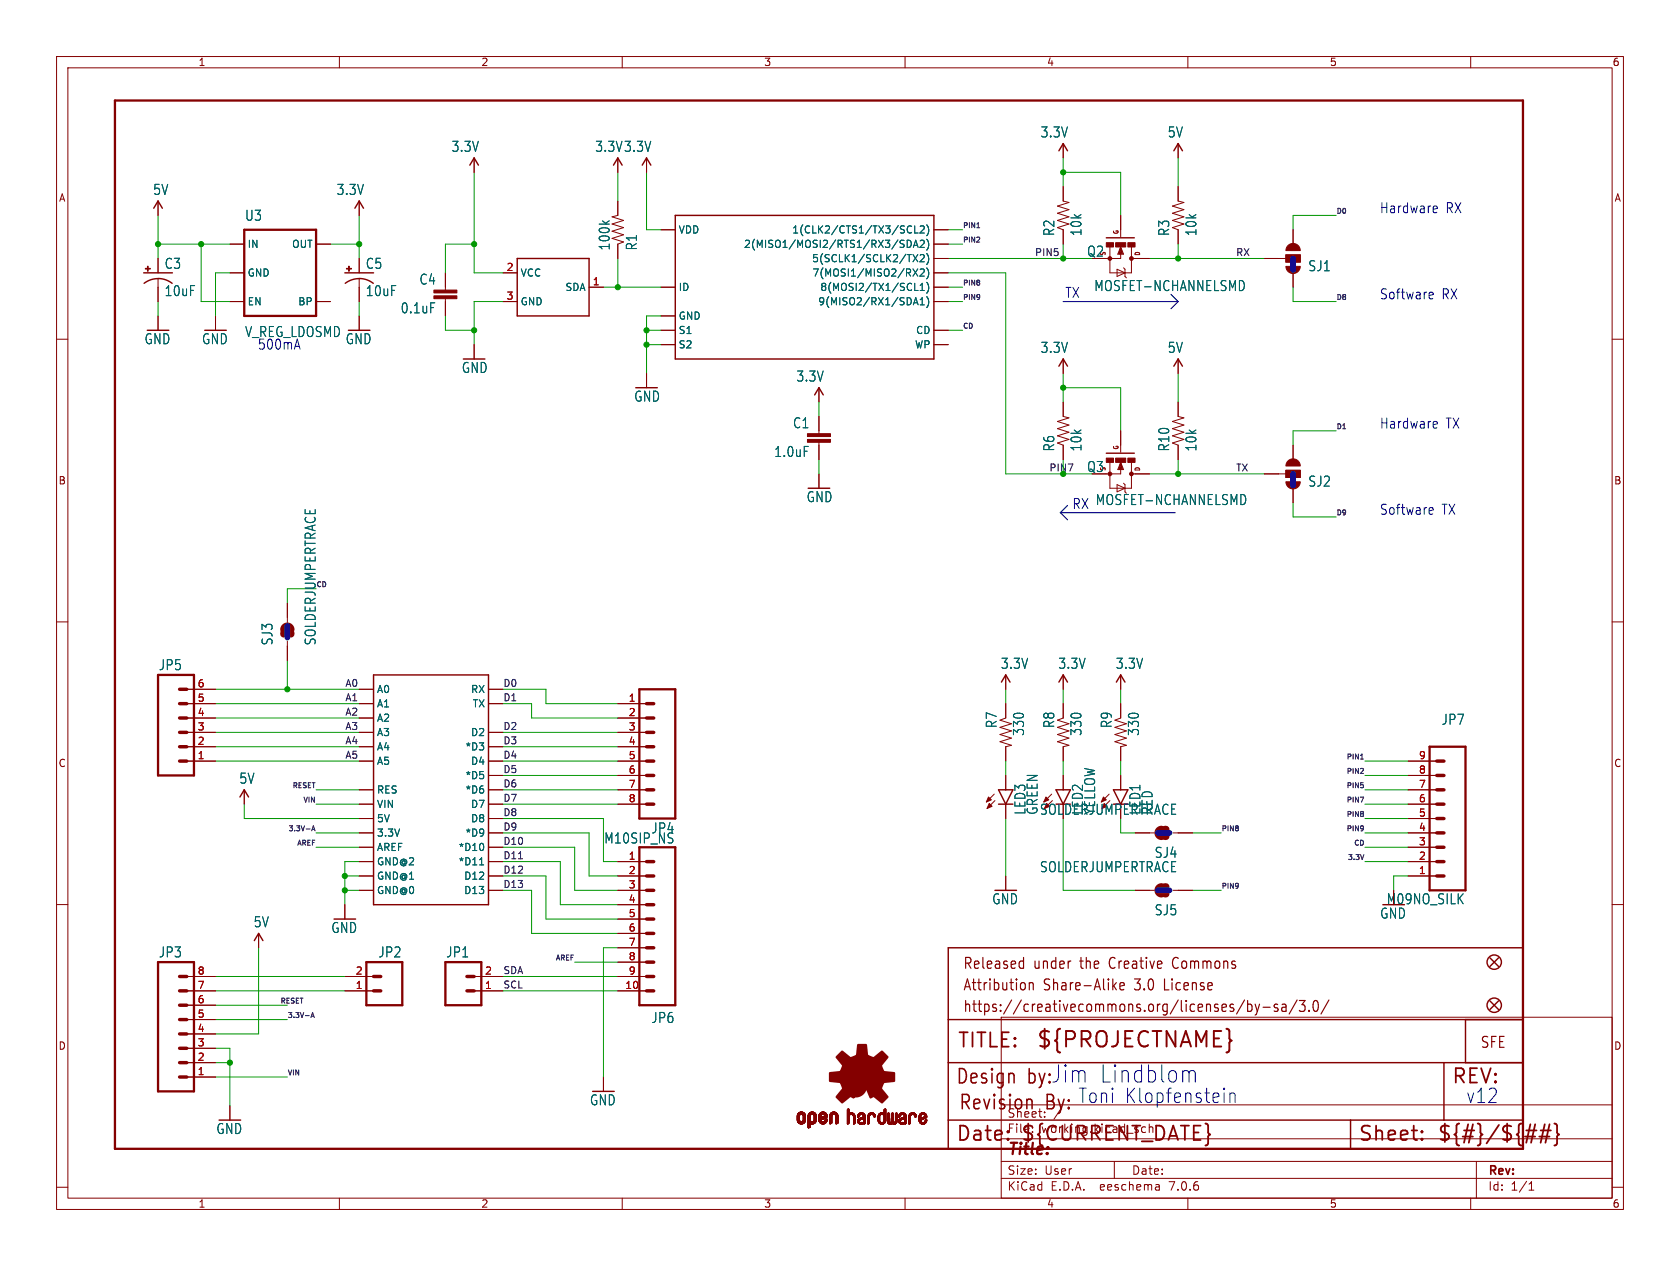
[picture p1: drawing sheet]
<svg xmlns="http://www.w3.org/2000/svg" width="297mm" height="224mm" viewBox="0 0 297 224" stroke-linecap="round" stroke-linejoin="round" font-family="sans-serif">
<defs><g id="words">
<text font-size="4.2" fill="#0000c2" x="185.7" y="191.8">Jim Lindblom</text>
<text font-size="3.8" fill="#840000" x="183.1" y="185.7">${PROJECTNAME}</text>
<g font-size="3.5" fill="#840000">
<text x="169.2" y="185.7">TITLE:</text>
<text x="168.9" y="192.1">Design</text>
<text x="169.4" y="196.6">Revision</text>
<text x="184.8" y="196.6">By:</text>
<text x="256.5" y="192.1">REV:</text>
<text x="168.9" y="202.2">Date:</text>
<text x="180.3" y="202.2">${CURRENT_DATE}</text>
<text x="240" y="202.2">Sheet:</text>
<text x="254" y="202.2">${#}/${##}</text>
</g>
<g font-size="3.5" fill="#0000c2">
<text x="181.6" y="192.1">by:</text>
<text x="190.5" y="195.3">Toni Klopfenstein</text>
<text x="259.1" y="195.3">v12</text>
</g>
<text font-size="2.8" fill="#840000" x="178" y="204.8">Title:</text>
<g font-size="2.7" fill="#840000">
<text x="170.2" y="171.7">Released</text>
<text x="182.7" y="171.7">under</text>
<text x="191.1" y="171.7">the</text>
<text x="196.5" y="171.7">Creative</text>
<text x="208" y="171.7">Commons</text>
<text x="170.2" y="175.5">Attribution</text>
<text x="170.2" y="179.3">https://creativecommons.org/licenses/by-sa/3.0/</text>
<text x="184.5" y="175.5">Share-Alike</text>
<text x="200.8" y="175.5">3.0</text>
<text x="206.2" y="175.5">License</text>
<text x="261.6" y="185.6">SFE</text>
</g>
<g font-size="2.5" fill="#006464">
<text x="79.7" y="27.1">3.3V</text>
<text x="105.1" y="27.1">3.3V 3.3V</text>
<text x="183.9" y="24.5">3.3V</text>
<text x="206.4" y="24.5">5V</text>
<text x="27" y="34.7">5V</text>
<text x="59.4" y="34.7">3.3V</text>
<text x="43.2" y="39.3">U3</text>
<text x="186.6" y="41.9" transform="rotate(-90 186.6 41.9)">R2</text>
<text x="191.4" y="41.9" transform="rotate(-90 191.4 41.9)">10k</text>
<text x="206.9" y="41.9" transform="rotate(-90 206.9 41.9)">R3</text>
<text x="211.7" y="41.9" transform="rotate(-90 211.7 41.9)">10k</text>
<text x="29" y="47.8">C3</text>
<text x="64.6" y="47.8">C5</text>
<text x="108" y="44.4" transform="rotate(-90 108 44.4)">100k</text>
<text x="112.8" y="44.4" transform="rotate(-90 112.8 44.4)">R1</text>
<text x="29" y="52.6">10uF</text>
<text x="64.6" y="52.6">10uF</text>
<text x="74.1" y="50.6">C4</text>
<text x="193.3" y="51.7">MOSFET-NCHANNELSMD</text>
<text x="231.2" y="48.2">SJ1</text>
<text x="43.2" y="59.8">V_REG_LDOSMD</text>
<text x="70.7" y="55.6">0.1uF</text>
<text x="25.5" y="61.1">GND</text>
<text x="35.6" y="61.1">GND</text>
<text x="45.5" y="62">500mA</text>
<text x="61" y="61.1">GND</text>
<text x="183.9" y="62.6">3.3V</text>
<text x="206.4" y="62.6">5V</text>
<text x="81.5" y="66.2">GND</text>
<text x="112" y="71.3">GND</text>
<text x="140.7" y="67.7">3.3V</text>
<text x="140.1" y="76">C1</text>
<text x="136.8" y="81">1.0uF</text>
<text x="186.6" y="80" transform="rotate(-90 186.6 80)">R6</text>
<text x="191.4" y="80" transform="rotate(-90 191.4 80)">10k</text>
<text x="206.9" y="80" transform="rotate(-90 206.9 80)">R10</text>
<text x="211.7" y="80" transform="rotate(-90 211.7 80)">10k</text>
<text x="142.5" y="89">GND</text>
<text x="193.6" y="89.6">MOSFET-NCHANNELSMD</text>
<text x="231.2" y="86.3">SJ2</text>
<text x="28" y="118.8">JP5</text>
<text x="48.4" y="114.2" transform="rotate(-90 48.4 114.2)">SJ3</text>
<text x="56" y="114.2" transform="rotate(-90 56 114.2)">SOLDERJUMPERTRACE</text>
<text x="176.8" y="118.5">3.3V</text>
<text x="187" y="118.5">3.3V</text>
<text x="197.2" y="118.5">3.3V</text>
<text x="176.4" y="128.9" transform="rotate(-90 176.4 128.9)">R7</text>
<text x="181.2" y="130.3" transform="rotate(-90 181.2 130.3)">330</text>
<text x="186.6" y="128.9" transform="rotate(-90 186.6 128.9)">R8</text>
<text x="191.4" y="130.3" transform="rotate(-90 191.4 130.3)">330</text>
<text x="196.8" y="128.9" transform="rotate(-90 196.8 128.9)">R9</text>
<text x="201.6" y="130.3" transform="rotate(-90 201.6 130.3)">330</text>
<text x="254.8" y="128.4">JP7</text>
<text x="42.2" y="138.8">5V</text>
<text x="106.7" y="149.4">M10SIP_NS</text>
<text x="115.1" y="147.6">JP4</text>
<text x="181.5" y="144.2" transform="rotate(-90 181.5 144.2)">LED3</text>
<text x="183.7" y="144.2" transform="rotate(-90 183.7 144.2)">GREEN</text>
<text x="183.7" y="144.3">SOLDERJUMPERTRACE</text>
<text x="191.7" y="144.2" transform="rotate(-90 191.7 144.2)">LED2</text>
<text x="193.8" y="144.2" transform="rotate(-90 193.8 144.2)">YELLOW</text>
<text x="201.8" y="144.2" transform="rotate(-90 201.8 144.2)">LED1</text>
<text x="204" y="144.2" transform="rotate(-90 204 144.2)">RED</text>
<text x="183.7" y="154.5">SOLDERJUMPERTRACE</text>
<text x="204" y="152">SJ4</text>
<text x="175.3" y="160.2">GND</text>
<text x="44.8" y="164.2">5V</text>
<text x="58.5" y="165.2">GND</text>
<text x="204" y="162.1">SJ5</text>
<text x="243.9" y="162.7">GND</text>
<text x="28" y="169.6">JP3</text>
<text x="66.8" y="169.6">JP2</text>
<text x="78.8" y="169.6">JP1</text>
<text x="115.1" y="181.2">JP6</text>
<text x="104.2" y="195.7">GND</text>
<text x="38.2" y="200.8">GND</text>
</g>
<g font-size="2.5" fill="#0000c2">
<text x="243.8" y="37.9">Hardware</text>
<text x="255.6" y="37.9">RX</text>
<text x="188.3" y="52.8">TX</text>
<text x="243.8" y="53.1">Software</text>
<text x="254.9" y="53.1">RX</text>
<text x="243.8" y="76">Hardware</text>
<text x="255.6" y="76">TX</text>
<text x="189.5" y="90.2">RX</text>
<text x="243.8" y="91.2">Software</text>
<text x="254.9" y="91.2">TX</text>
</g>
<g font-size="2.5" fill="#840000">
<text x="192.1" y="45.6">Q2</text>
<text x="192.1" y="83.7">Q3</text>
<text x="245.1" y="160.2">M09NO_SILK</text>
</g>
<g font-size="2.1" fill="#840000">
<text x="178" y="197.9">Sheet:</text>
<text x="186.2" y="197.9">/</text>
<text x="178" y="200.6">File:</text>
<text x="184.1" y="200.6">working.kicad_sch</text>
<text x="178" y="208">Size:</text>
<text x="184.7" y="208">User</text>
<text x="200" y="208">Date:</text>
<text x="263" y="208.2">Rev:</text>
<text x="178" y="210.8">KiCad</text>
<text x="185.7" y="210.8">E.D.A.</text>
<text x="194.6" y="210.8">eeschema</text>
<text x="207" y="210.8">7.0.6</text>
<text x="263" y="210.8">Id:</text>
<text x="267.1" y="210.8">1/1</text>
</g>
<g font-size="1.8" fill="#840000">
<text x="35" y="11.9">1</text>
<text x="85" y="11.9">2</text>
<text x="135" y="11.9">3</text>
<text x="185" y="11.9">4</text>
<text x="235" y="11.9">5</text>
<text x="285" y="11.9">6</text>
<text x="10.3" y="35.9">A</text>
<text x="285.3" y="35.9">A</text>
<text x="10.3" y="85.9">B</text>
<text x="285.3" y="85.9">B</text>
<text x="10.3" y="135.9">C</text>
<text x="285.3" y="135.9">C</text>
<text x="10.3" y="185.9">D</text>
<text x="285.3" y="185.9">D</text>
<text x="35" y="213.8">1</text>
<text x="85" y="213.8">2</text>
<text x="135" y="213.8">3</text>
<text x="185" y="213.8">4</text>
<text x="235" y="213.8">5</text>
<text x="285" y="213.8">6</text>
</g>
<g font-size="1.8" fill="#006464">
<text x="119.9" y="41.5">VDD</text>
<text x="140" y="41.5">1(CLK2/CTS1/TX3/SCL2)</text>
<text x="43.7" y="44">IN</text>
<text x="51.5" y="44">OUT</text>
<text x="131.4" y="44">2(MISO1/MOSI2/RTS1/RX3/SDA2)</text>
<text x="143.5" y="46.6">5(SCLK1/SCLK2/TX2)</text>
<text x="43.7" y="49.1">GND</text>
<text x="91.9" y="49.1">VCC</text>
<text x="99.9" y="51.7">SDA</text>
<text x="119.9" y="51.7">ID</text>
<text x="143.5" y="49.1">7(MOSI1/MISO2/RX2)</text>
<text x="144.9" y="51.7">8(MOSI2/TX1/SCL1)</text>
<text x="43.7" y="54.2">EN</text>
<text x="52.6" y="54.2">BP</text>
<text x="91.9" y="54.2">GND</text>
<text x="119.9" y="56.7">GND</text>
<text x="119.9" y="59.3">S1</text>
<text x="144.6" y="54.2">9(MISO2/RX1/SDA1)</text>
<text x="161.8" y="59.3">CD</text>
<text x="119.9" y="61.8">S2</text>
<text x="161.7" y="61.8">WP</text>
<text x="66.5" y="122.8">A0</text>
<text x="66.5" y="125.3">A1</text>
<text x="83.2" y="122.8">RX</text>
<text x="83.5" y="125.3">TX</text>
<text x="66.5" y="127.9">A2</text>
<text x="66.5" y="130.4">A3</text>
<text x="83.2" y="130.4">D2</text>
<text x="66.5" y="132.9">A4</text>
<text x="66.5" y="135.5">A5</text>
<text x="82.2" y="132.9">*D3</text>
<text x="83.2" y="135.5">D4</text>
<text x="66.5" y="140.6">RES</text>
<text x="66.5" y="143.1">VIN</text>
<text x="82.2" y="138">*D5</text>
<text x="82.2" y="140.6">*D6</text>
<text x="83.2" y="143.1">D7</text>
<text x="66.5" y="148.2">3.3V</text>
<text x="66.5" y="145.6">5V</text>
<text x="82.2" y="148.2">*D9</text>
<text x="83.2" y="145.6">D8</text>
<text x="66.5" y="150.7">AREF</text>
<text x="66.5" y="155.8">GND@1</text>
<text x="66.5" y="153.3">GND@2</text>
<text x="81" y="150.7">*D10</text>
<text x="81" y="153.3">*D11</text>
<text x="82" y="155.8">D12</text>
<text x="66.5" y="158.3">GND@0</text>
<text x="82" y="158.3">D13</text>
</g>
<g font-size="1.8" fill="#a90000">
<text x="89.5" y="48">2</text>
<text x="89.5" y="53.1">3</text>
<text x="104.7" y="50.5">1</text>
<text x="34.9" y="124.2">5</text>
<text x="34.9" y="121.7">6</text>
<text x="111.1" y="124.2">1</text>
<text x="34.9" y="131.8">2</text>
<text x="34.9" y="129.3">3</text>
<text x="34.9" y="126.7">4</text>
<text x="111.1" y="126.7">2</text>
<text x="111.1" y="129.3">3</text>
<text x="111.1" y="131.8">4</text>
<text x="34.9" y="134.4">1</text>
<text x="111.1" y="134.4">5</text>
<text x="111.1" y="136.9">6</text>
<text x="250.8" y="136.9">8</text>
<text x="250.8" y="134.4">9</text>
<text x="111.1" y="139.4">7</text>
<text x="111.1" y="142">8</text>
<text x="250.8" y="142">6</text>
<text x="250.8" y="139.4">7</text>
<text x="250.8" y="149.6">3</text>
<text x="250.8" y="147.1">4</text>
<text x="250.8" y="144.5">5</text>
<text x="111.1" y="152.1">1</text>
<text x="111.1" y="154.7">2</text>
<text x="250.8" y="154.7">1</text>
<text x="250.8" y="152.1">2</text>
<text x="111.1" y="157.2">3</text>
<text x="111.1" y="159.8">4</text>
<text x="111.1" y="162.3">5</text>
<text x="111.1" y="164.8">6</text>
<text x="111.1" y="167.4">7</text>
<text x="34.9" y="172.5">8</text>
<text x="62.8" y="172.5">2</text>
<text x="85.7" y="172.5">2</text>
<text x="111.1" y="169.9">8</text>
<text x="111.1" y="172.5">9</text>
<text x="34.9" y="177.5">6</text>
<text x="34.9" y="175">7</text>
<text x="62.8" y="175">1</text>
<text x="85.7" y="175">1</text>
<text x="110.4" y="175">10</text>
<text x="34.9" y="185.2">3</text>
<text x="34.9" y="182.6">4</text>
<text x="34.9" y="180.1">5</text>
<text x="34.9" y="190.2">1</text>
<text x="34.9" y="187.7">2</text>
</g>
<g font-size="1.7" fill="#0f0f0f">
<text x="182.9" y="45.4">PIN5</text>
<text x="218.4" y="45.4">RX</text>
<text x="185.4" y="83.5">PIN7</text>
<text x="218.4" y="83.5">TX</text>
<text x="61" y="121.6">A0</text>
<text x="61" y="124.1">A1</text>
<text x="88.9" y="124.1">D1</text>
<text x="88.9" y="121.6">D0</text>
<text x="61" y="129.2">A3</text>
<text x="61" y="126.7">A2</text>
<text x="61" y="131.7">A4</text>
<text x="88.9" y="131.7">D3</text>
<text x="88.9" y="129.2">D2</text>
<text x="61" y="134.3">A5</text>
<text x="88.9" y="134.3">D4</text>
<text x="88.9" y="136.8">D5</text>
<text x="88.9" y="139.4">D6</text>
<text x="88.9" y="141.9">D7</text>
<text x="88.9" y="149.5">D10</text>
<text x="88.9" y="147">D9</text>
<text x="88.9" y="144.4">D8</text>
<text x="88.9" y="152.1">D11</text>
<text x="88.9" y="154.6">D12</text>
<text x="88.9" y="157.1">D13</text>
<text x="88.9" y="172.4">SDA</text>
<text x="88.9" y="174.9">SCL</text>
</g>
<g font-size="1.2" fill="#0f0f0f">
<text x="170.2" y="40.4">PIN1</text>
<text x="236.2" y="37.9">D0</text>
<text x="170.2" y="42.9">PIN2</text>
<text x="170.2" y="50.6">PIN8</text>
<text x="170.2" y="53.1">PIN9</text>
<text x="236.2" y="53.1">D8</text>
<text x="170.2" y="58.2">CD</text>
<text x="236.2" y="76">D1</text>
<text x="236.2" y="91.2">D9</text>
<text x="237.9" y="134.4">PIN1</text>
<text x="237.9" y="136.9">PIN2</text>
<text x="51.6" y="139.5">RESET</text>
<text x="53.5" y="142">VIN</text>
<text x="237.9" y="142">PIN7</text>
<text x="237.9" y="139.5">PIN5</text>
<text x="50.9" y="147.1">3.3V-A</text>
<text x="52.4" y="149.6">AREF</text>
<text x="215.9" y="147.1">PIN8</text>
<text x="237.9" y="144.5">PIN8</text>
<text x="237.9" y="147.1">PIN9</text>
<text x="239.2" y="149.6">CD</text>
<text x="238.1" y="152.2">3.3V</text>
<text x="215.9" y="157.2">PIN9</text>
<text x="98.1" y="169.9">AREF</text>
<text x="49.5" y="177.6">RESET</text>
<text x="50.8" y="180.1">3.3V-A</text>
<text x="50.8" y="190.3">VIN</text>
</g>
<text font-size="1.2" fill="#006464" x="55.9" y="103.9">CD</text>
<g font-size="1.1" fill="#840000">
<text x="197.9" y="41.6" transform="rotate(-90 197.9 41.6)">G</text>
<text x="195.6" y="45.3" transform="rotate(-90 195.6 45.3)">S</text>
<text x="201.7" y="45.4" transform="rotate(-90 201.7 45.4)">D</text>
<text x="197.9" y="79.7" transform="rotate(-90 197.9 79.7)">G</text>
<text x="201.7" y="83.5" transform="rotate(-90 201.7 83.5)">D</text>
</g>
<text font-size="1.1" fill="#006464" x="195.6" y="83.4" transform="rotate(-90 195.6 83.4)">S</text>
</g></defs>
<g fill="none" stroke="#840000" stroke-width=".18">
<path d="M10 10h277v203.9h-277zM12 12h273v199.9h-273zM60 10v2M110 10v2M160 10v2M210 10v2M260 10v2M27.9 35.6v2.5M63.5 35.6v2.5M83.8 27.9v2.6M109.2 35.6v2.5l-1 .3 2 .6-2 .6 2 .7-2 .6 2 .6-2 .7 2 .6-1 .4v2.5M109.2 27.9v2.6"/>
<path d="M114.3 27.9v2.6M188 25.4v2.5M188 33v2.6l1 .2-2.1 .6 2.1 .7-2.1 .6 2.1 .7-2.1 .6 2.1 .6-2.1 .7 1.1 .3v2.6M198.1 38.1v3.8M208.3 25.4v2.5M208.3 33v2.6l1 .2-2 .6 2 .7-2 .6 2 .7-2 .6 2 .6-2 .7 1 .3v2.6M10 60h2M27.9 45.7v2.6M27.9 49.3v4M27.9 55.9v2.5M38.1 55.9v2.5M40.6 48.3h2.6"/>
<path d="M40.6 53.3h2.6M40.6 43.2h2.6M55.9 53.3h2.5M55.9 43.2h2.5M63.5 45.7v2.6M63.5 49.3v4M63.5 55.9v2.5M78.7 48.3v3M78.7 52.8v3.1M88.9 48.3h2.5M88.9 53.3h2.5M104.1 50.8h2.6"/>
<path d="M116.8 50.8h2.6M116.8 40.6h2.6M116.8 55.9h2.6M116.8 58.4h2.6M165.1 45.7h2.5M165.1 48.3h2.5M165.1 50.8h2.5M165.1 53.3h2.5M165.1 40.6h2.5M165.1 43.2h2.5M165.1 58.4h2.5M196.2 43.7v4.6h3.8v-4.6"/>
<path d="M197.5 47.6l1.4 .7-1.4 .6zM198.1 44.8v.9h-2.5M198.1 43.7l.5 1.3h-1zM198.6 47.4l.3 .2v1.3l.2 .2M200 45.7h3.2M223.5 45.7h3.8M227.3 45.1h2.6v1.3h-2.6zM228.6 40.6v2.6M228.6 48.3v2.5M285 60h2M83.8 61v2.5M114.3 66v2.6"/>
<path d="M116.8 61h2.6M144.8 68.6v2.5M144.8 73.7v3M144.8 78.2v3.1M165.1 61h2.5M188 63.5v2.5M188 71.1v2.6l1 .2-2.1 .6 2.1 .7-2.1 .6 2.1 .7-2.1 .6 2.1 .6-2.1 .7 1.1 .3v2.6M198.1 76.2v3.8M208.3 63.5v2.5M208.3 71.1v2.6l1 .2-2 .6 2 .7-2 .6 2 .7-2 .6 2 .6-2 .7 1 .3v2.6M228.6 78.7v2.6M144.8 83.8v2.6"/>
<path d="M196.2 81.8v4.6h3.8v-4.6M197.5 85.7l1.4 .7-1.4 .6zM198.1 82.9v.9h-2.5M198.1 81.8l.5 1.3h-1zM198.6 85.5l.3 .2v1.3M200 83.8h3.2M223.5 83.8h3.8M227.3 83.2h2.6v1.3h-2.6zM228.6 86.4v2.5M10 110h2M50.8 106.7v3.4M50.8 113.4v3.4"/>
<path d="M177.8 119.4v2.5M188 119.4v2.5M198.1 119.4v2.5M285 110h2M33 121.9h5.1M33 124.5h5.1M33 127h5.1M33 129.5h5.1M33 132.1h5.1M33 134.6h5.1M43.2 139.7v2.5M63.5 121.9h2.5"/>
<path d="M63.5 124.5h2.5M63.5 127h2.5M63.5 129.5h2.5M63.5 132.1h2.5M63.5 134.6h2.5M63.5 139.7h2.5M86.4 121.9h2.5M86.4 124.5h2.5M86.4 129.5h2.5M86.4 132.1h2.5M86.4 134.6h2.5M86.4 137.2h2.5"/>
<path d="M86.4 139.7h2.5M109.2 124.5h5.1M109.2 127h5.1M109.2 129.5h5.1M109.2 132.1h5.1M109.2 134.6h5.1M109.2 137.2h5.1M109.2 139.7h5.1M177.8 124.5v2.5l-1 .4 2 .6-2 .7 2 .6-2 .6 2 .7-2 .6 2 .6-1 .3v2.5M177.8 137.2v2.5M188 124.5v2.5l-1.1 .4 2.1 .6-2.1 .7 2.1 .6-2.1 .6 2.1 .7-2.1 .6 2.1 .6-1 .3v2.5M188 137.2v2.5"/>
<path d="M198.1 124.5v2.5l-1 .4 2 .6-2 .7 2 .6-2 .6 2 .7-2 .6 2 .6-1 .3v2.5M198.1 137.2v2.5M248.9 134.6h5.1M248.9 137.2h5.1M248.9 139.7h5.1M10 160h2M63.5 147.3h2.5M63.5 144.8h2.5M63.5 149.9h2.5M63.5 152.4h2.5M63.5 154.9h2.5M63.5 157.5h2.5"/>
<path d="M63.5 142.2h2.5M86.4 147.3h2.5M86.4 144.8h2.5M86.4 149.9h2.5M86.4 152.4h2.5M86.4 154.9h2.5M86.4 157.5h2.5M86.4 142.2h2.5M109.2 152.4h5.1M109.2 154.9h5.1M109.2 157.5h5.1M109.2 142.2h5.1"/>
<path d="M175.8 140.5l-1.4 1.4M175.9 141.6l-1.4 1.4M177.8 142.2v2.6M177.8 154.9v2.6M185.9 140.5l-1.4 1.4M186.1 141.6l-1.4 1.4M196.1 140.5l-1.4 1.4M196.2 141.6l-1.4 1.4M200.7 147.3h3.4M200.7 157.5h3.4M207.4 147.3h3.4M207.4 157.5h3.4"/>
<path d="M248.9 147.3h5.1M248.9 144.8h5.1M248.9 149.9h5.1M248.9 152.4h5.1M248.9 154.9h5.1M248.9 142.2h5.1M285 160h2M33 175.3h5.1M33 172.7h5.1M33 177.8h5.1M45.7 165.1v2.5M61 175.3h5"/>
<path d="M61 172.7h5M61 160v2.6M83.8 175.3h5.1M83.8 172.7h5.1M109.2 175.3h5.1M109.2 160h5.1M109.2 162.6h5.1M109.2 165.1h5.1M109.2 167.6h5.1M109.2 170.2h5.1M109.2 172.7h5.1M177 179.9h108v32h-108z"/>
<path d="M33 190.5h5.1M33 188h5.1M33 185.4h5.1M33 182.9h5.1M33 180.3h5.1M40.6 195.6v2.5M106.7 190.5v2.5M177 195.4h108M10 210h2M60 211.9v2M110 211.9v2M160 211.9v2"/>
<path d="M177 208.4h108M177 205.4h108M177 201.4h108M197 205.4v3M204.9 209.6l.1 .9M205 210.4l-.2 .1M205 209.9h-.2M210 211.9v2M260 211.9v2M261 205.4v6.5M270.3 210.5h.9M270.3 209.4l.4-.4v1.5"/>
<path d="M285 210h2"/>
</g>
<g fill="#840000" stroke="#840000" stroke-width=".18">
<path d="M142.7 77.7h4.1v.5h-4.1z"/>
<path d="M142.7 76.7h4.1v.5h-4.1z"/>
<path d="M76.7 52.3h4.1v.5h-4.1z"/>
<path d="M76.7 51.3h4.1v.5h-4.1z"/>
<path d="M174.8 141l.5 .5-.9 .4z"/>
<path d="M174.9 142.1l.5 .5-.9 .4z"/>
<path d="M195.1 141l.5 .5-.9 .4z"/>
<path d="M184.9 141l.5 .5-.9 .4z"/>
<path d="M227.7 43.4a1.27 1.27 0 0 1 1.4-.2 1.27 1.27 0 0 1 .8 1.1h-2.6l.1-.4z"/>
<path d="M227.3 45.1h2.6v1.3h-2.6z"/>
<path d="M227.3 47.1h2.6a1.27 1.27 0 0 1-1.3 1.3 1.27 1.27 0 0 1-1.3-1.3z"/>
<path d="M61.2 47.5h.9v.1h-.9z"/>
<path d="M61.6 47.1h.2v.9h-.2z"/>
<path d="M140.9 198.1h.4z"/>
<path d="M140.9 198l.4 .1z"/>
<path d="M140.9 198h.4z"/>
<path d="M140.9 197.9l.4 .1z"/>
<path d="M140.9 197.9h.4z"/>
<path d="M140.9 197.8l.4 .1z"/>
<path d="M140.9 197.8h.4z"/>
<path d="M140.9 197.7l.4 .1z"/>
<path d="M140.9 197.7h.4z"/>
<path d="M140.9 197.6l.4 .1z"/>
<path d="M140.9 197.6h.4z"/>
<path d="M140.9 197.5l.4 .1z"/>
<path d="M140.9 197.5h.4z"/>
<path d="M140.9 197.4l.4 .1z"/>
<path d="M140.9 197.4h.4z"/>
<path d="M141 198.2h.4z"/>
<path d="M141 198.2h.3z"/>
<path d="M141 198.1l.3 .1z"/>
<path d="M141 197.4h.3z"/>
<path d="M141 197.3l.3 .1z"/>
<path d="M141 197.3h.3z"/>
<path d="M141 197.3h.4z"/>
<path d="M141 198.3h.4z"/>
<path d="M141 198.2l.4 .1z"/>
<path d="M141 197.2l.4 .1z"/>
<path d="M141 197.2h.4z"/>
<path d="M141 198.3l.5 .1z"/>
<path d="M141 198.3h.5z"/>
<path d="M141 197.1l.5 .1z"/>
<path d="M141 197.1h.5z"/>
<path d="M141 198.4h.5z"/>
<path d="M141 198.4h.6z"/>
<path d="M141 197.1h.6z"/>
<path d="M141 198.4h1.3z"/>
<path d="M141 197.1h1.3z"/>
<path d="M141 198.5h1.3z"/>
<path d="M141 198.4l1.3 .1z"/>
<path d="M141 197l1.3 .1z"/>
<path d="M141 197h1.3z"/>
<path d="M141.1 198.5h1.2z"/>
<path d="M141.1 197h1.2z"/>
<path d="M141.1 197h1.1z"/>
<path d="M141.1 198.5h1.1z"/>
<path d="M141.1 196.9l1.1 .1z"/>
<path d="M141.1 198.5l1.1 .1z"/>
<path d="M141.1 196.9h1.1z"/>
<path d="M141.1 198.6h1.1z"/>
<path d="M141.2 198.6h1z"/>
<path d="M141.2 196.9h1z"/>
<path d="M141.2 198.6l.9 .1z"/>
<path d="M141.2 196.8l.9 .1z"/>
<path d="M141.2 198.7h.9z"/>
<path d="M141.2 196.8h.9z"/>
<path d="M141.3 196.8h.8z"/>
<path d="M141.3 198.7h.8z"/>
<path d="M141.3 198.7h.7z"/>
<path d="M141.3 196.8h.7z"/>
<path d="M141.4 198.7l.6 .1z"/>
<path d="M141.4 196.7l.6 .1z"/>
<path d="M141.4 198.8h.5z"/>
<path d="M141.4 196.7h.5z"/>
<path d="M141.5 198.8h.4z"/>
<path d="M141.5 196.7h.4z"/>
<path d="M141.5 198.8h.3z"/>
<path d="M141.5 196.7h.3z"/>
<path d="M141.6 198.8h.2z"/>
<path d="M141.6 196.7h.2z"/>
<path d="M141.7 197.1h.6z"/>
<path d="M141.8 198.4h.5z"/>
<path d="M141.8 197.1h.5z"/>
<path d="M141.9 198.4h.5z"/>
<path d="M141.9 197.1h.4z"/>
<path d="M141.9 198.3l.5 .1z"/>
<path d="M141.9 198.3h.5z"/>
<path d="M141.9 197.1l.5 .1z"/>
<path d="M141.9 197.2h.5z"/>
<path d="M142 198.3h.4z"/>
<path d="M142 197.2h.4z"/>
<path d="M142 197.2l.4 .1z"/>
<path d="M142 198.2l.4 .1z"/>
<path d="M142 198.2h.4z"/>
<path d="M142 197.3h.4z"/>
<path d="M142 198.1l.4 .1z"/>
<path d="M142 198.1h.4z"/>
<path d="M142 198l.4 .1z"/>
<path d="M142 198h.4z"/>
<path d="M142 197.9l.4 .1z"/>
<path d="M142 197.9h.4z"/>
<path d="M142 197.8l.4 .1z"/>
<path d="M142 197.8h.4z"/>
<path d="M142 197.7l.4 .1z"/>
<path d="M142 197.7h.4z"/>
<path d="M142 197.6l.4 .1z"/>
<path d="M142 197.6h.4z"/>
<path d="M142 197.5l.4 .1z"/>
<path d="M142 197.5h.4z"/>
<path d="M142 197.4l.4 .1z"/>
<path d="M142 197.4h.4z"/>
<path d="M142 197.3l.4 .1z"/>
<path d="M142.9 199.4l.2 .1z"/>
<path d="M142.9 199.4h.2z"/>
<path d="M142.9 199.4h.3z"/>
<path d="M142.9 199.3l.3 .1z"/>
<path d="M142.9 199.3h.3z"/>
<path d="M142.9 199.2l.3 .1z"/>
<path d="M142.9 199.2h.3z"/>
<path d="M142.9 199.1l.3 .1z"/>
<path d="M142.9 199.1h.3z"/>
<path d="M142.9 199l.3 .1z"/>
<path d="M142.9 199h.3z"/>
<path d="M142.9 198.9l.3 .1z"/>
<path d="M142.9 198.9h.3z"/>
<path d="M142.9 198.8l.3 .1z"/>
<path d="M142.9 198.8h.3z"/>
<path d="M142.9 198.8h.4z"/>
<path d="M142.9 198.7l1 .1z"/>
<path d="M142.9 198.7h1z"/>
<path d="M142.9 198.7h1.1z"/>
<path d="M142.9 198.6l1.2 .1z"/>
<path d="M142.9 198.6h1.2z"/>
<path d="M142.9 198.6h1.3z"/>
<path d="M142.9 198.5l1.3 .1z"/>
<path d="M142.9 198.5h1.3z"/>
<path d="M142.9 198.4l1.3 .1z"/>
<path d="M142.9 198.4h1.3z"/>
<path d="M142.9 198.4h.6z"/>
<path d="M142.9 198.4h.5z"/>
<path d="M142.9 198.3l.5 .1z"/>
<path d="M142.9 198.3h.5z"/>
<path d="M142.9 198.3h.4z"/>
<path d="M142.9 198.2l.4 .1z"/>
<path d="M142.9 198.2h.4z"/>
<path d="M142.9 198.2h.3z"/>
<path d="M142.9 198.1l.3 .1z"/>
<path d="M142.9 198.1h.3z"/>
<path d="M142.9 198l.3 .1z"/>
<path d="M142.9 198h.3z"/>
<path d="M142.9 197.9l.3 .1z"/>
<path d="M142.9 197.9h.3z"/>
<path d="M142.9 197.8l.3 .1z"/>
<path d="M142.9 197.8h.3z"/>
<path d="M142.9 197.7l.3 .1z"/>
<path d="M142.9 197.7h.3z"/>
<path d="M142.9 197.6l.3 .1z"/>
<path d="M142.9 197.6h.3z"/>
<path d="M142.9 197.5l.3 .1z"/>
<path d="M142.9 197.5h.3z"/>
<path d="M142.9 197.4l.3 .1z"/>
<path d="M142.9 197.4h.3z"/>
<path d="M142.9 197.3l.3 .1z"/>
<path d="M142.9 197.3h.3z"/>
<path d="M142.9 197.3h.4z"/>
<path d="M142.9 199.5h.1z"/>
<path d="M142.9 197.2l.4 .1z"/>
<path d="M142.9 197.2h.4z"/>
<path d="M142.9 197.2h.5z"/>
<path d="M142.9 197.1l.5 .1z"/>
<path d="M142.9 197.1h.5z"/>
<path d="M142.9 197.1h.6z"/>
<path d="M142.9 197.1h1.3z"/>
<path d="M142.9 197l1.3 .1z"/>
<path d="M142.9 197h1.3z"/>
<path d="M143 197h1.2z"/>
<path d="M143 196.9l1.2 .1z"/>
<path d="M143 196.9h1.2z"/>
<path d="M143 196.9h1.1z"/>
<path d="M143.1 196.9h1z"/>
<path d="M143.1 196.8l1 .1z"/>
<path d="M143.1 196.8h.9z"/>
<path d="M143.2 196.8h.8z"/>
<path d="M143.2 196.8h.7z"/>
<path d="M143.3 196.7l.6 .1z"/>
<path d="M143.3 198.8h.5z"/>
<path d="M143.3 196.7h.5z"/>
<path d="M143.4 198.8h.4z"/>
<path d="M143.4 196.7h.4z"/>
<path d="M143.4 196.7h.3z"/>
<path d="M143.5 198.8h.2z"/>
<path d="M143.5 196.7h.2z"/>
<path d="M143.6 197.1h.6z"/>
<path d="M143.7 198.4h.5z"/>
<path d="M143.7 198.4h.6z"/>
<path d="M143.7 197.1h.6z"/>
<path d="M143.8 198.4h.5z"/>
<path d="M143.8 197.1h.5z"/>
<path d="M143.8 198.3l.5 .1z"/>
<path d="M143.8 197.1l.5 .1z"/>
<path d="M143.8 198.3h.5z"/>
<path d="M143.8 197.2h.5z"/>
<path d="M143.9 198.3h.4z"/>
<path d="M143.9 197.2h.4z"/>
<path d="M143.9 197.2l.4 .1z"/>
<path d="M143.9 198.2l.4 .1z"/>
<path d="M143.9 197.3h.4z"/>
<path d="M143.9 198.2h.4z"/>
<path d="M143.9 198.1l.4 .1z"/>
<path d="M143.9 198.1h.4z"/>
<path d="M143.9 197.4h.4z"/>
<path d="M143.9 197.3l.4 .1z"/>
<path d="M143.9 198l.4 .1z"/>
<path d="M143.9 198h.4z"/>
<path d="M143.9 197.9l.4 .1z"/>
<path d="M143.9 197.9h.4z"/>
<path d="M143.9 197.8l.4 .1z"/>
<path d="M143.9 197.8h.4z"/>
<path d="M143.9 197.7l.4 .1z"/>
<path d="M143.9 197.7h.4z"/>
<path d="M143.9 197.6l.4 .1z"/>
<path d="M143.9 197.6h.4z"/>
<path d="M143.9 197.5l.4 .1z"/>
<path d="M143.9 197.5h.4z"/>
<path d="M143.9 197.4l.4 .1z"/>
<path d="M144.8 198.2h.4z"/>
<path d="M144.8 198.1l.4 .1z"/>
<path d="M144.8 198.1h.4z"/>
<path d="M144.8 198.1h.5z"/>
<path d="M144.8 198l.5 .1z"/>
<path d="M144.8 198h.5z"/>
<path d="M144.8 198h.6z"/>
<path d="M144.8 198h.7z"/>
<path d="M144.8 197.9l.7 .1z"/>
<path d="M144.8 197.9h.7z"/>
<path d="M144.8 197.9h.8z"/>
<path d="M144.8 197.9h.9z"/>
<path d="M144.8 197.8l.9 .1z"/>
<path d="M144.8 197.8h.9z"/>
<path d="M144.8 197.8h1z"/>
<path d="M144.8 197.8h1.1z"/>
<path d="M144.8 197.7l1.1 .1z"/>
<path d="M144.8 197.7h1.2z"/>
<path d="M144.8 197.7h1.3z"/>
<path d="M144.8 197.6l1.4 .1z"/>
<path d="M144.8 197.6h1.4z"/>
<path d="M144.8 197.6h.4z"/>
<path d="M144.8 197.6h.3z"/>
<path d="M144.8 197.5l.3 .1z"/>
<path d="M144.8 197.5h.3z"/>
<path d="M144.8 197.4l.3 .1z"/>
<path d="M144.8 197.4h.3z"/>
<path d="M144.8 197.4h.4z"/>
<path d="M144.8 197.3l.4 .1z"/>
<path d="M144.8 197.3h.4z"/>
<path d="M144.8 198.3h.5z"/>
<path d="M144.8 198.3h.4z"/>
<path d="M144.8 198.2l.4 .1z"/>
<path d="M144.8 197.2l.4 .1z"/>
<path d="M144.8 197.2h.4z"/>
<path d="M144.8 198.4h.5z"/>
<path d="M144.8 198.3l.5 .1z"/>
<path d="M144.8 197.2h.5z"/>
<path d="M144.8 197.1l.5 .1z"/>
<path d="M144.8 197.1h.5z"/>
<path d="M144.8 198.4h.6z"/>
<path d="M144.8 197.1h.6z"/>
<path d="M144.8 198.4h1.3z"/>
<path d="M144.9 198.5h1.2z"/>
<path d="M144.9 198.4l1.2 .1z"/>
<path d="M144.9 197.1h1.2z"/>
<path d="M144.9 197l1.2 .1z"/>
<path d="M144.9 197h1.2z"/>
<path d="M144.9 198.5l1.1 .1z"/>
<path d="M144.9 198.6h1.1z"/>
<path d="M144.9 196.9l1.2 .1z"/>
<path d="M144.9 196.9h1.2z"/>
<path d="M145 198.6h1z"/>
<path d="M145 196.9h1z"/>
<path d="M145 198.6l1 .1z"/>
<path d="M145 196.8l1 .1z"/>
<path d="M145 198.7h.9z"/>
<path d="M145.1 196.8h.9z"/>
<path d="M145.1 198.7h.8z"/>
<path d="M145.1 196.8h.8z"/>
<path d="M145.1 196.8h.7z"/>
<path d="M145.2 198.7h.6z"/>
<path d="M145.2 196.7l.6 .1z"/>
<path d="M145.2 198.7l.6 .1z"/>
<path d="M145.2 196.7h.6z"/>
<path d="M145.2 198.8h.6z"/>
<path d="M145.2 197.6h1z"/>
<path d="M145.3 197.6h.9z"/>
<path d="M145.3 196.7h.4z"/>
<path d="M145.3 198.8h.4z"/>
<path d="M145.3 198.8h.3z"/>
<path d="M145.4 198.8h.2z"/>
<path d="M145.4 197.6h.8z"/>
<path d="M145.4 196.7h.2z"/>
<path d="M145.4 197.5l.8 .1z"/>
<path d="M145.4 197.5h.8z"/>
<path d="M145.5 197.5h.7z"/>
<path d="M145.6 197.5h.6z"/>
<path d="M145.6 197.1h.5z"/>
<path d="M145.6 198.4h.5z"/>
<path d="M145.6 197.1h.6z"/>
<path d="M145.6 197.4l.6 .1z"/>
<path d="M145.7 198.4h.5z"/>
<path d="M145.7 197.4h.5z"/>
<path d="M145.7 197.1h.5z"/>
<path d="M145.7 197.1l.5 .1z"/>
<path d="M145.7 198.3l.5 .1z"/>
<path d="M145.7 197.2h.5z"/>
<path d="M145.7 198.3h.5z"/>
<path d="M145.8 198.3h.4z"/>
<path d="M145.8 197.2h.4z"/>
<path d="M145.8 197.4h.4z"/>
<path d="M145.8 197.2l.4 .1z"/>
<path d="M145.8 197.3h.4z"/>
<path d="M145.8 198.2l.4 .1z"/>
<path d="M145.8 198.2h.4z"/>
<path d="M145.8 197.3l.4 .1z"/>
<path d="M145.8 198.1l.4 .1z"/>
<path d="M145.8 198.1h.4z"/>
<path d="M145.9 198.1h.3z"/>
<path d="M145.9 198l.3 .1z"/>
<path d="M145.9 198h.3z"/>
<path d="M146 198h.2z"/>
<path d="M146 197.9l.2 .1z"/>
<path d="M146 197.9h.2z"/>
<path d="M146.1 197.9h.1z"/>
<path d="M146.7 198.7h.2z"/>
<path d="M146.7 198.7h.3z"/>
<path d="M146.7 198.6l.3 .1z"/>
<path d="M146.7 198.6h.4z"/>
<path d="M146.7 198.5l.4 .1z"/>
<path d="M146.7 198.5h.4z"/>
<path d="M146.7 198.4l.4 .1z"/>
<path d="M146.7 198.4h.4z"/>
<path d="M146.7 198.3l.4 .1z"/>
<path d="M146.7 198.3h.4z"/>
<path d="M146.7 198.2l.4 .1z"/>
<path d="M146.7 198.2h.4z"/>
<path d="M146.7 198.1l.4 .1z"/>
<path d="M146.7 198.1h.4z"/>
<path d="M146.7 198l.4 .1z"/>
<path d="M146.7 198h.4z"/>
<path d="M146.7 197.9l.4 .1z"/>
<path d="M146.7 197.9h.4z"/>
<path d="M146.7 197.8l.4 .1z"/>
<path d="M146.7 197.8h.4z"/>
<path d="M146.7 197.7l.4 .1z"/>
<path d="M146.7 197.7h.4z"/>
<path d="M146.7 197.6l.4 .1z"/>
<path d="M146.7 197.6h.4z"/>
<path d="M146.7 197.5l.4 .1z"/>
<path d="M146.7 197.5h.4z"/>
<path d="M146.7 197.4l.4 .1z"/>
<path d="M146.7 197.4h.4z"/>
<path d="M146.7 197.3l.4 .1z"/>
<path d="M146.7 197.3h.4z"/>
<path d="M146.7 198.7l.2 .1z"/>
<path d="M146.7 198.8h.1z"/>
<path d="M146.7 197.2l.4 .1z"/>
<path d="M146.7 197.2h.4z"/>
<path d="M146.7 197.2h.5z"/>
<path d="M146.7 197.1l.5 .1z"/>
<path d="M146.7 197.1h.5z"/>
<path d="M146.7 197.1h.6z"/>
<path d="M146.8 197.1h.6z"/>
<path d="M146.8 197.1h1.3z"/>
<path d="M146.8 197l1.3 .1z"/>
<path d="M146.8 197h1.3z"/>
<path d="M146.8 197h1.2z"/>
<path d="M146.8 196.9l1.2 .1z"/>
<path d="M146.8 196.9h1.2z"/>
<path d="M146.9 196.9h1.1z"/>
<path d="M146.9 196.9h1z"/>
<path d="M146.9 196.8l1 .1z"/>
<path d="M146.9 196.8h1z"/>
<path d="M147 196.8h.8z"/>
<path d="M147.1 196.8h.6z"/>
<path d="M147.1 196.7l.6 .1z"/>
<path d="M147.1 196.7h.6z"/>
<path d="M147.2 196.7h.4z"/>
<path d="M147.3 196.7h.3z"/>
<path d="M147.3 196.7h.2z"/>
<path d="M147.5 197.1h.6z"/>
<path d="M147.6 197.1h.5z"/>
<path d="M147.6 197.1l.5 .1z"/>
<path d="M147.6 197.2h.5z"/>
<path d="M147.7 197.2h.4z"/>
<path d="M147.7 197.2l.4 .1z"/>
<path d="M147.7 197.3h.4z"/>
<path d="M147.7 198.7h.3z"/>
<path d="M147.7 198.7h.4z"/>
<path d="M147.7 198.6l.4 .1z"/>
<path d="M147.7 198.6h.5z"/>
<path d="M147.7 198.5l.5 .1z"/>
<path d="M147.7 198.5h.5z"/>
<path d="M147.7 198.4l.5 .1z"/>
<path d="M147.7 198.4h.5z"/>
<path d="M147.7 198.3l.5 .1z"/>
<path d="M147.7 198.3h.5z"/>
<path d="M147.7 198.2l.5 .1z"/>
<path d="M147.7 198.2h.5z"/>
<path d="M147.7 198.1l.5 .1z"/>
<path d="M147.7 198.1h.5z"/>
<path d="M147.7 198l.5 .1z"/>
<path d="M147.7 198h.5z"/>
<path d="M147.7 197.9l.5 .1z"/>
<path d="M147.7 197.9h.5z"/>
<path d="M147.7 197.8l.5 .1z"/>
<path d="M147.7 197.8h.5z"/>
<path d="M147.7 197.7l.5 .1z"/>
<path d="M147.7 197.7h.5z"/>
<path d="M147.7 197.6l.5 .1z"/>
<path d="M147.7 197.6h.5z"/>
<path d="M147.7 197.5l.5 .1z"/>
<path d="M147.7 197.5h.5z"/>
<path d="M147.7 197.4l.5 .1z"/>
<path d="M147.7 197.4h.5z"/>
<path d="M147.7 197.3l.5 .1z"/>
<path d="M147.8 198.7l.2 .1z"/>
<path d="M147.8 198.7h.2z"/>
<path d="M147.8 198.8h.1z"/>
<path d="M149.8 198.8h.1z"/>
<path d="M149.8 198.8h.2z"/>
<path d="M149.8 196.3h.3z"/>
<path d="M149.8 198.7l.2 .1z"/>
<path d="M149.8 198.7h.2z"/>
<path d="M149.8 198.7h.3z"/>
<path d="M149.8 198.6l.3 .1z"/>
<path d="M149.8 198.6h.3z"/>
<path d="M149.8 198.5l.3 .1z"/>
<path d="M149.8 198.5h.3z"/>
<path d="M149.8 198.4l.3 .1z"/>
<path d="M149.8 198.4h.3z"/>
<path d="M149.8 198.3l.3 .1z"/>
<path d="M149.8 198.3h.3z"/>
<path d="M149.8 198.2l.3 .1z"/>
<path d="M149.8 198.2h.3z"/>
<path d="M149.8 198.1l.3 .1z"/>
<path d="M149.8 198.1h.3z"/>
<path d="M149.8 198l.3 .1z"/>
<path d="M149.8 198h.3z"/>
<path d="M149.8 197.9l.3 .1z"/>
<path d="M149.8 197.9h.3z"/>
<path d="M149.8 197.8l.3 .1z"/>
<path d="M149.8 197.8h.3z"/>
<path d="M149.8 197.7l.3 .1z"/>
<path d="M149.8 197.7h.3z"/>
<path d="M149.8 197.6l.3 .1z"/>
<path d="M149.8 197.6h.3z"/>
<path d="M149.8 197.5l.3 .1z"/>
<path d="M149.8 197.5h.3z"/>
<path d="M149.8 197.4l.3 .1z"/>
<path d="M149.8 197.4h.3z"/>
<path d="M149.8 197.3l.3 .1z"/>
<path d="M149.8 197.3h.3z"/>
<path d="M149.8 197.3h.4z"/>
<path d="M149.8 197.2l.4 .1z"/>
<path d="M149.8 197.2h.4z"/>
<path d="M149.8 197.2h.5z"/>
<path d="M149.8 197.1l.5 .1z"/>
<path d="M149.8 197.1h.5z"/>
<path d="M149.8 197.1h.6z"/>
<path d="M149.8 197.1h1.2z"/>
<path d="M149.8 197l1.2 .1z"/>
<path d="M149.8 197h1.2z"/>
<path d="M149.8 197h1.1z"/>
<path d="M149.8 196.9l1.1 .1z"/>
<path d="M149.8 196.9h1.1z"/>
<path d="M149.8 196.9h1z"/>
<path d="M149.8 196.9h.3z"/>
<path d="M149.8 196.8l.3 .1z"/>
<path d="M149.8 196.8h.3z"/>
<path d="M149.8 196.7l.3 .1z"/>
<path d="M149.8 196.7h.3z"/>
<path d="M149.8 196.6l.3 .1z"/>
<path d="M149.8 196.6h.3z"/>
<path d="M149.8 196.5l.3 .1z"/>
<path d="M149.8 196.5h.3z"/>
<path d="M149.8 196.4l.3 .1z"/>
<path d="M149.8 196.4h.3z"/>
<path d="M149.8 196.3l.3 .1z"/>
<path d="M149.8 196.2l.3 .1z"/>
<path d="M149.8 196.2h.3z"/>
<path d="M149.9 196.2h.2z"/>
<path d="M150.2 196.9h.6z"/>
<path d="M150.2 196.9h.5z"/>
<path d="M150.3 196.8l.4 .1z"/>
<path d="M150.3 196.8h.4z"/>
<path d="M150.4 196.8h.1z"/>
<path d="M150.5 197.1h.5z"/>
<path d="M150.6 197.1h.4z"/>
<path d="M150.7 197.1l.4 .1z"/>
<path d="M150.7 197.2h.4z"/>
<path d="M150.8 197.2h.3z"/>
<path d="M150.8 197.2l.3 .1z"/>
<path d="M150.8 197.3h.3z"/>
<path d="M150.8 197.3l.3 .1z"/>
<path d="M150.8 197.4h.3z"/>
<path d="M150.9 197.4h.2z"/>
<path d="M150.9 197.5h.2z"/>
<path d="M150.9 197.4l.2 .1z"/>
<path d="M150.9 198.8h.1z"/>
<path d="M150.9 198.8h.2z"/>
<path d="M150.9 198.7l.2 .1z"/>
<path d="M150.9 198.7h.2z"/>
<path d="M150.9 198.6l.2 .1z"/>
<path d="M150.9 198.6h.2z"/>
<path d="M150.9 198.5l.2 .1z"/>
<path d="M150.9 198.5h.2z"/>
<path d="M150.9 198.4l.2 .1z"/>
<path d="M150.9 198.4h.2z"/>
<path d="M150.9 198.3l.2 .1z"/>
<path d="M150.9 198.3h.2z"/>
<path d="M150.9 198.2l.2 .1z"/>
<path d="M150.9 198.2h.2z"/>
<path d="M150.9 198.1l.2 .1z"/>
<path d="M150.9 198.1h.2z"/>
<path d="M150.9 198l.2 .1z"/>
<path d="M150.9 198h.2z"/>
<path d="M150.9 197.9l.2 .1z"/>
<path d="M150.9 197.9h.2z"/>
<path d="M150.9 197.8l.2 .1z"/>
<path d="M150.9 197.8h.2z"/>
<path d="M150.9 197.7l.2 .1z"/>
<path d="M150.9 197.7h.2z"/>
<path d="M150.9 197.6l.2 .1z"/>
<path d="M150.9 197.6h.2z"/>
<path d="M150.9 197.5l.2 .1z"/>
<path d="M151.6 198.4h.3z"/>
<path d="M151.6 198.3l.3 .1z"/>
<path d="M151.6 198.3h.3z"/>
<path d="M151.6 198.2l.3 .1z"/>
<path d="M151.6 198.2h.3z"/>
<path d="M151.6 197.6h.2z"/>
<path d="M151.6 197.5l.3 .1z"/>
<path d="M151.6 197.5h.3z"/>
<path d="M151.6 198.4l.4 .1z"/>
<path d="M151.6 198.4h.4z"/>
<path d="M151.6 198.2h.4z"/>
<path d="M151.6 197.6h.1z"/>
<path d="M151.6 197.4l.3 .1z"/>
<path d="M151.6 197.4h.3z"/>
<path d="M151.6 198.5h.4z"/>
<path d="M151.6 198.1l.4 .1z"/>
<path d="M151.6 198.1h.4z"/>
<path d="M151.6 197.3l.3 .1z"/>
<path d="M151.6 197.3h.3z"/>
<path d="M151.6 198.5h.5z"/>
<path d="M151.6 198.1h.5z"/>
<path d="M151.6 198.1h.6z"/>
<path d="M151.6 197.3h.4z"/>
<path d="M151.7 198.6h.8z"/>
<path d="M151.7 198.5l.4 .1z"/>
<path d="M151.7 198l.5 .1z"/>
<path d="M151.7 197.2l.3 .1z"/>
<path d="M151.7 197.2h.3z"/>
<path d="M151.7 198h.5z"/>
<path d="M151.7 197.2h.4z"/>
<path d="M151.7 198h.6z"/>
<path d="M151.7 198h.7z"/>
<path d="M151.7 197.1l.4 .1z"/>
<path d="M151.7 197.1h.5z"/>
<path d="M151.7 198.6l.8 .1z"/>
<path d="M151.7 197.9l.7 .1z"/>
<path d="M151.7 197.1h.6z"/>
<path d="M151.7 198.7h.8z"/>
<path d="M151.7 197.9h.7z"/>
<path d="M151.7 197.1h1.1z"/>
<path d="M151.8 198.7h.7z"/>
<path d="M151.8 197.9h.6z"/>
<path d="M151.8 197.1h1z"/>
<path d="M151.8 197.9h.7z"/>
<path d="M151.8 197l1 .1z"/>
<path d="M151.8 197h1z"/>
<path d="M151.8 197.9h.8z"/>
<path d="M151.8 197h.9z"/>
<path d="M151.9 197h.8z"/>
<path d="M151.9 198.7l.6 .1z"/>
<path d="M151.9 197.8l1.1 .1z"/>
<path d="M151.9 196.9l.8 .1z"/>
<path d="M151.9 198.8h.6z"/>
<path d="M151.9 196.9h.8z"/>
<path d="M151.9 197.8h1.1z"/>
<path d="M151.9 196.9h.7z"/>
<path d="M152 197.8h1z"/>
<path d="M152 198.8h.5z"/>
<path d="M152 196.9h.6z"/>
<path d="M152 198.8h.4z"/>
<path d="M152 196.9h.5z"/>
<path d="M152.1 197.8h.9z"/>
<path d="M152.1 196.8l.4 .1z"/>
<path d="M152.1 196.8h.4z"/>
<path d="M152.1 197.7l.9 .1z"/>
<path d="M152.2 197.7h.8z"/>
<path d="M152.2 198.5l.2 .1z"/>
<path d="M152.2 196.8h.2z"/>
<path d="M152.3 198.5h.1z"/>
<path d="M152.3 197.7h.7z"/>
<path d="M152.3 197.1h.6z"/>
<path d="M152.4 197.1h.5z"/>
<path d="M152.4 197.6l.6 .1z"/>
<path d="M152.4 197.6h.6z"/>
<path d="M152.5 197.1l.4 .1z"/>
<path d="M152.5 197.6h.5z"/>
<path d="M152.5 197.2h.4z"/>
<path d="M152.6 197.2h.3z"/>
<path d="M152.6 197.6h.4z"/>
<path d="M152.6 197.2l.3 .1z"/>
<path d="M152.6 197.3h.3z"/>
<path d="M152.6 197.5l.4 .1z"/>
<path d="M152.6 197.9h.4z"/>
<path d="M152.6 197.5h.4z"/>
<path d="M152.6 197.3h.4z"/>
<path d="M152.6 197.4h.4z"/>
<path d="M152.6 197.3l.4 .1z"/>
<path d="M152.7 197.9h.3z"/>
<path d="M152.7 197.5h.3z"/>
<path d="M152.7 197.4h.3z"/>
<path d="M152.7 198.8h.1z"/>
<path d="M152.7 198.8h.2z"/>
<path d="M152.7 198.7l.2 .1z"/>
<path d="M152.7 198.7h.3z"/>
<path d="M152.7 198.6l.3 .1z"/>
<path d="M152.7 198.6h.3z"/>
<path d="M152.7 198.5l.3 .1z"/>
<path d="M152.7 198.5h.3z"/>
<path d="M152.7 198.4l.3 .1z"/>
<path d="M152.7 198.4h.3z"/>
<path d="M152.7 198.3l.3 .1z"/>
<path d="M152.7 198.3h.3z"/>
<path d="M152.7 198.2l.3 .1z"/>
<path d="M152.7 198.2h.3z"/>
<path d="M152.7 198.1l.3 .1z"/>
<path d="M152.7 198.1h.3z"/>
<path d="M152.7 198l.3 .1z"/>
<path d="M152.7 198h.3z"/>
<path d="M152.7 197.9l.3 .1z"/>
<path d="M152.7 197.4l.3 .1z"/>
<path d="M153.4 198.8h.1z"/>
<path d="M153.4 198.8h.2z"/>
<path d="M153.4 198.7l.2 .1z"/>
<path d="M153.4 198.7h.3z"/>
<path d="M153.4 198.6l.3 .1z"/>
<path d="M153.4 198.6h.3z"/>
<path d="M153.4 198.5l.3 .1z"/>
<path d="M153.4 198.5h.3z"/>
<path d="M153.4 198.4l.3 .1z"/>
<path d="M153.4 198.4h.3z"/>
<path d="M153.4 198.3l.3 .1z"/>
<path d="M153.4 198.3h.3z"/>
<path d="M153.4 198.2l.3 .1z"/>
<path d="M153.4 198.2h.3z"/>
<path d="M153.4 198.1l.3 .1z"/>
<path d="M153.4 198.1h.3z"/>
<path d="M153.4 198l.3 .1z"/>
<path d="M153.4 198h.3z"/>
<path d="M153.4 197.9l.3 .1z"/>
<path d="M153.4 197.9h.3z"/>
<path d="M153.4 197.8l.3 .1z"/>
<path d="M153.4 197.8h.3z"/>
<path d="M153.4 197.7l.3 .1z"/>
<path d="M153.4 197.7h.3z"/>
<path d="M153.4 197.6l.3 .1z"/>
<path d="M153.4 197.6h.3z"/>
<path d="M153.4 197.5l.3 .1z"/>
<path d="M153.4 197.5h.3z"/>
<path d="M153.4 197.4l.3 .1z"/>
<path d="M153.4 197.4h.3z"/>
<path d="M153.4 197.3l.3 .1z"/>
<path d="M153.4 197.3h.3z"/>
<path d="M153.4 197.3h.4z"/>
<path d="M153.5 197.3h.3z"/>
<path d="M153.5 197.2l.3 .1z"/>
<path d="M153.5 197.2h.3z"/>
<path d="M153.5 197.2h.4z"/>
<path d="M153.5 197.1l.4 .1z"/>
<path d="M153.5 197.1h.5z"/>
<path d="M153.5 197.1h.6z"/>
<path d="M153.5 197.1h1.2z"/>
<path d="M153.6 197.1h1z"/>
<path d="M153.6 197l1 .1z"/>
<path d="M153.6 197h1z"/>
<path d="M153.7 197h.8z"/>
<path d="M153.7 196.9l.8 .1z"/>
<path d="M153.7 196.9h.8z"/>
<path d="M153.8 196.9h.7z"/>
<path d="M153.8 196.9h.6z"/>
<path d="M153.9 196.8l.4 .1z"/>
<path d="M153.9 196.8h.4z"/>
<path d="M154 196.8h.1z"/>
<path d="M154.1 197.1h.6z"/>
<path d="M154.2 197.1h.5z"/>
<path d="M154.3 197.1l.4 .1z"/>
<path d="M154.3 197.2h.4z"/>
<path d="M154.4 197.2h.3z"/>
<path d="M154.4 197.2l.3 .1z"/>
<path d="M154.4 197.3h.4z"/>
<path d="M154.4 197.3h.3z"/>
<path d="M154.5 197.3l.3 .1z"/>
<path d="M154.5 197.3h.3z"/>
<path d="M154.5 197.4h.3z"/>
<path d="M154.5 197.5h.2z"/>
<path d="M154.5 197.5h.3z"/>
<path d="M154.5 197.4l.3 .1z"/>
<path d="M154.5 197.6h.2z"/>
<path d="M154.5 197.5l.2 .1z"/>
<path d="M154.5 197.6h.1z"/>
<path d="M155.2 198.2h.3z"/>
<path d="M155.2 198.1l.3 .1z"/>
<path d="M155.2 198.1h.3z"/>
<path d="M155.2 198l.3 .1z"/>
<path d="M155.2 198h.3z"/>
<path d="M155.2 197.9l.3 .1z"/>
<path d="M155.2 197.9h.3z"/>
<path d="M155.2 197.8l.3 .1z"/>
<path d="M155.2 197.8h.3z"/>
<path d="M155.2 197.7l.3 .1z"/>
<path d="M155.2 197.7h.3z"/>
<path d="M155.2 197.6l.3 .1z"/>
<path d="M155.2 197.6h.3z"/>
<path d="M155.2 197.5l.3 .1z"/>
<path d="M155.2 197.5h.3z"/>
<path d="M155.2 197.4l.3 .1z"/>
<path d="M155.2 197.4h.3z"/>
<path d="M155.2 198.3h.3z"/>
<path d="M155.2 198.2l.3 .1z"/>
<path d="M155.3 198.3h.2z"/>
<path d="M155.3 197.4h.2z"/>
<path d="M155.3 198.4h.3z"/>
<path d="M155.3 198.3l.3 .1z"/>
<path d="M155.3 198.3h.3z"/>
<path d="M155.3 197.3l.3 .1z"/>
<path d="M155.3 197.3h.3z"/>
<path d="M155.3 197.2l.3 .1z"/>
<path d="M155.3 198.5h.4z"/>
<path d="M155.3 198.4l.3 .1z"/>
<path d="M155.3 197.2h.3z"/>
<path d="M155.3 197.2h.4z"/>
<path d="M155.3 198.5h.5z"/>
<path d="M155.3 197.1l.4 .1z"/>
<path d="M155.3 197.1h.5z"/>
<path d="M155.4 198.6h1.1z"/>
<path d="M155.4 198.5l.5 .1z"/>
<path d="M155.4 197.1h.4z"/>
<path d="M155.4 197.1h.5z"/>
<path d="M155.4 197.1h1.2z"/>
<path d="M155.4 198.6h1z"/>
<path d="M155.4 197l1.2 .1z"/>
<path d="M155.4 197h1.2z"/>
<path d="M155.4 198.6l1 .1z"/>
<path d="M155.4 198.7h1z"/>
<path d="M155.5 198.7h.9z"/>
<path d="M155.5 197h1.1z"/>
<path d="M155.5 198.7h.8z"/>
<path d="M155.5 196.9l1.1 .1z"/>
<path d="M155.5 196.9h1.1z"/>
<path d="M155.6 198.7l.7 .1z"/>
<path d="M155.6 196.9h1z"/>
<path d="M155.6 198.8h.7z"/>
<path d="M155.6 196.9h.6z"/>
<path d="M155.6 198.8h.6z"/>
<path d="M155.7 198.8h.5z"/>
<path d="M155.7 196.9h.5z"/>
<path d="M155.7 198.8h.4z"/>
<path d="M155.7 196.8l.4 .1z"/>
<path d="M155.7 196.8h.4z"/>
<path d="M155.8 196.8h.2z"/>
<path d="M155.9 197.1h.7z"/>
<path d="M156 198.5l.5 .1z"/>
<path d="M156 197.1h.6z"/>
<path d="M156 198.5h.5z"/>
<path d="M156.1 197.1h.5z"/>
<path d="M156.1 198.5h.4z"/>
<path d="M156.1 197.1l.5 .1z"/>
<path d="M156.1 197.2h.5z"/>
<path d="M156.2 197.2h.4z"/>
<path d="M156.2 198.5h.3z"/>
<path d="M156.2 198.4l.3 .1z"/>
<path d="M156.2 198.4h.3z"/>
<path d="M156.2 197.2l.4 .1z"/>
<path d="M156.2 197.3h.4z"/>
<path d="M156.2 198.4h.4z"/>
<path d="M156.3 198.4h.3z"/>
<path d="M156.3 197.3h.3z"/>
<path d="M156.3 196.9h.3z"/>
<path d="M156.3 198.3l.3 .1z"/>
<path d="M156.3 198.3h.3z"/>
<path d="M156.3 197.3l.3 .1z"/>
<path d="M156.3 198.2l.3 .1z"/>
<path d="M156.3 198.2h.3z"/>
<path d="M156.3 198.1h.3z"/>
<path d="M156.3 198l.3 .1z"/>
<path d="M156.3 198h.3z"/>
<path d="M156.3 197.9h.3z"/>
<path d="M156.3 197.8l.3 .1z"/>
<path d="M156.3 197.8h.3z"/>
<path d="M156.3 197.7h.3z"/>
<path d="M156.3 197.6h.3z"/>
<path d="M156.3 197.5h.3z"/>
<path d="M156.3 197.4l.3 .1z"/>
<path d="M156.3 197.4h.3z"/>
<path d="M156.3 196.8l.3 .1z"/>
<path d="M156.3 196.8h.3z"/>
<path d="M156.3 196.7h.3z"/>
<path d="M156.3 196.6h.3z"/>
<path d="M156.3 196.5h.3z"/>
<path d="M156.3 196.4l.3 .1z"/>
<path d="M156.3 196.4h.3z"/>
<path d="M156.3 196.3l.3 .1z"/>
<path d="M156.3 196.3h.3z"/>
<path d="M156.3 198.1l.3 .1z"/>
<path d="M156.3 197.9l.3 .1z"/>
<path d="M156.3 197.7l.3 .1z"/>
<path d="M156.3 197.6l.3 .1z"/>
<path d="M156.3 197.5l.3 .1z"/>
<path d="M156.3 196.7l.3 .1z"/>
<path d="M156.3 196.6l.3 .1z"/>
<path d="M156.3 196.5l.3 .1z"/>
<path d="M156.3 196.2l.3 .1z"/>
<path d="M156.3 196.2h.3z"/>
<path d="M156.4 196.2h.2z"/>
<path d="M156.5 196.2h.1z"/>
<path d="M156.9 198.3h.3z"/>
<path d="M156.9 198.2l.3 .1z"/>
<path d="M156.9 198.2h.3z"/>
<path d="M156.9 198.1l.3 .1z"/>
<path d="M156.9 198.1h.3z"/>
<path d="M156.9 198l.3 .1z"/>
<path d="M156.9 198h.3z"/>
<path d="M156.9 197.9l.3 .1z"/>
<path d="M156.9 197.9h.3z"/>
<path d="M156.9 197.8l.3 .1z"/>
<path d="M156.9 197.8h.3z"/>
<path d="M156.9 197.7l.3 .1z"/>
<path d="M156.9 197.7h.3z"/>
<path d="M156.9 197.6l.3 .1z"/>
<path d="M156.9 197.6h.3z"/>
<path d="M156.9 197.5l.3 .1z"/>
<path d="M156.9 197.5h.3z"/>
<path d="M156.9 197.4l.3 .1z"/>
<path d="M156.9 197.4h.3z"/>
<path d="M156.9 197.3l.3 .1z"/>
<path d="M156.9 197.3h.3z"/>
<path d="M156.9 197.2l.3 .1z"/>
<path d="M156.9 197.2h.3z"/>
<path d="M156.9 197.1l.3 .1z"/>
<path d="M156.9 197.1h.3z"/>
<path d="M156.9 197l.3 .1z"/>
<path d="M156.9 197h.3z"/>
<path d="M156.9 198.5h.3z"/>
<path d="M156.9 198.4l.3 .1z"/>
<path d="M156.9 198.4h.3z"/>
<path d="M156.9 198.3l.3 .1z"/>
<path d="M156.9 196.9l.3 .1z"/>
<path d="M156.9 198.5h.4z"/>
<path d="M156.9 196.9h.3z"/>
<path d="M156.9 198.5l1.6 .1z"/>
<path d="M156.9 198.6h1.6z"/>
<path d="M157 198.6h1.5z"/>
<path d="M157 196.9h.2z"/>
<path d="M157 198.7h1.5z"/>
<path d="M157 198.6l1.5 .1z"/>
<path d="M157 198.7h1.4z"/>
<path d="M157.1 198.7h1.3z"/>
<path d="M157.1 198.7l.6 .1z"/>
<path d="M157.1 198.8h.5z"/>
<path d="M157.2 198.8h.4z"/>
<path d="M157.2 198.8h.3z"/>
<path d="M157.4 198.5h.6z"/>
<path d="M157.5 198.5h.5z"/>
<path d="M157.5 198.5h.4z"/>
<path d="M157.5 198.4l.4 .1z"/>
<path d="M157.5 198.4h.4z"/>
<path d="M157.6 198.4h.3z"/>
<path d="M157.6 198.3l.3 .1z"/>
<path d="M157.6 198.3h.3z"/>
<path d="M157.6 198.2h.3z"/>
<path d="M157.6 198.1h.3z"/>
<path d="M157.6 198h.3z"/>
<path d="M157.6 197.9l.3 .1z"/>
<path d="M157.6 197.9h.3z"/>
<path d="M157.6 198.2l.3 .1z"/>
<path d="M157.6 198.1l.3 .1z"/>
<path d="M157.6 198l.3 .1z"/>
<path d="M157.6 197.8l.3 .1z"/>
<path d="M157.6 197.8h.3z"/>
<path d="M157.6 197.7l.3 .1z"/>
<path d="M157.6 197.7h.3z"/>
<path d="M157.6 197.6l.3 .1z"/>
<path d="M157.6 197.6h.3z"/>
<path d="M157.6 197.5l.3 .1z"/>
<path d="M157.6 197.5h.3z"/>
<path d="M157.6 197.4l.3 .1z"/>
<path d="M157.6 197.4h.3z"/>
<path d="M157.6 197.3l.3 .1z"/>
<path d="M157.6 197.3h.3z"/>
<path d="M157.6 197.2l.3 .1z"/>
<path d="M157.6 197.2h.3z"/>
<path d="M157.6 197.1l.3 .1z"/>
<path d="M157.6 197.1h.3z"/>
<path d="M157.6 197l.3 .1z"/>
<path d="M157.6 197h.3z"/>
<path d="M157.6 196.9l.3 .1z"/>
<path d="M157.6 196.9h.3z"/>
<path d="M157.7 196.9h.2z"/>
<path d="M157.7 198.7l.7 .1z"/>
<path d="M157.8 196.9h.1z"/>
<path d="M157.8 198.8h.5z"/>
<path d="M157.9 198.8h.4z"/>
<path d="M157.9 198.8h.3z"/>
<path d="M158.1 198.5h.4z"/>
<path d="M158.2 198.5h.4z"/>
<path d="M158.2 198.4l.4 .1z"/>
<path d="M158.2 198.4h.4z"/>
<path d="M158.3 198.4h.3z"/>
<path d="M158.3 198.3l.3 .1z"/>
<path d="M158.3 198.3h.3z"/>
<path d="M158.3 198.2l.3 .1z"/>
<path d="M158.3 198.2h.3z"/>
<path d="M158.3 198.1l.3 .1z"/>
<path d="M158.3 198.1h.3z"/>
<path d="M158.3 198l.3 .1z"/>
<path d="M158.3 198h.3z"/>
<path d="M158.3 197.9l.3 .1z"/>
<path d="M158.3 197.9h.3z"/>
<path d="M158.3 197.8l.3 .1z"/>
<path d="M158.3 197.8h.3z"/>
<path d="M158.3 197.7l.3 .1z"/>
<path d="M158.3 197.7h.3z"/>
<path d="M158.3 197.6l.3 .1z"/>
<path d="M158.3 197.6h.3z"/>
<path d="M158.3 197.5l.3 .1z"/>
<path d="M158.3 197.5h.3z"/>
<path d="M158.3 197.4l.3 .1z"/>
<path d="M158.3 197.4h.3z"/>
<path d="M158.3 197.3l.3 .1z"/>
<path d="M158.3 197.3h.3z"/>
<path d="M158.3 197.2l.3 .1z"/>
<path d="M158.3 197.2h.3z"/>
<path d="M158.3 197.1l.3 .1z"/>
<path d="M158.3 197.1h.3z"/>
<path d="M158.3 197l.3 .1z"/>
<path d="M158.3 197h.3z"/>
<path d="M158.3 196.9l.3 .1z"/>
<path d="M158.3 196.9h.3z"/>
<path d="M158.4 196.9h.2z"/>
<path d="M158.5 196.9h.1z"/>
<path d="M158.8 198.4h.4z"/>
<path d="M158.8 198.3l.4 .1z"/>
<path d="M158.8 198.3h.4z"/>
<path d="M158.8 198.2l.4 .1z"/>
<path d="M158.8 198.2h.4z"/>
<path d="M158.9 198.4l.3 .1z"/>
<path d="M158.9 198.4h.3z"/>
<path d="M158.9 198.2h.3z"/>
<path d="M158.9 197.6h.1z"/>
<path d="M158.9 197.6h.2z"/>
<path d="M158.9 197.5l.2 .1z"/>
<path d="M158.9 197.5h.2z"/>
<path d="M158.9 197.5h.3z"/>
<path d="M158.9 197.4l.3 .1z"/>
<path d="M158.9 197.4h.3z"/>
<path d="M158.9 198.5h.3z"/>
<path d="M158.9 198.1l.3 .1z"/>
<path d="M158.9 198.1h.4z"/>
<path d="M158.9 197.3l.3 .1z"/>
<path d="M158.9 197.3h.3z"/>
<path d="M158.9 198.5h.4z"/>
<path d="M158.9 198.5l.8 .1z"/>
<path d="M158.9 198.5h.5z"/>
<path d="M158.9 198.1h.5z"/>
<path d="M158.9 198.6h.8z"/>
<path d="M158.9 198l.5 .1z"/>
<path d="M158.9 198h.5z"/>
<path d="M158.9 197.2l.4 .1z"/>
<path d="M158.9 197.2h.4z"/>
<path d="M158.9 198h.6z"/>
<path d="M158.9 198h.7z"/>
<path d="M159 198.6h.7z"/>
<path d="M159 198h.6z"/>
<path d="M159 197.1l.4 .1z"/>
<path d="M159 197.1h.4z"/>
<path d="M159 197.9l.6 .1z"/>
<path d="M159 198.6l.7 .1z"/>
<path d="M159 197.9h.6z"/>
<path d="M159 197.1h.5z"/>
<path d="M159 198.7h.7z"/>
<path d="M159 197.1h1.1z"/>
<path d="M159 197.9h.7z"/>
<path d="M159 197l1.1 .1z"/>
<path d="M159 197h1.1z"/>
<path d="M159 197h1z"/>
<path d="M159.1 198.7h.7z"/>
<path d="M159.1 197.9h.7z"/>
<path d="M159.1 197h.9z"/>
<path d="M159.1 198.7l.6 .1z"/>
<path d="M159.1 197.8l.8 .1z"/>
<path d="M159.1 196.9l.9 .1z"/>
<path d="M159.2 198.8h.5z"/>
<path d="M159.2 196.9h.7z"/>
<path d="M159.2 197.8h1z"/>
<path d="M159.2 196.9h.6z"/>
<path d="M159.3 197.8h.9z"/>
<path d="M159.3 196.9h.5z"/>
<path d="M159.3 198.8h.4z"/>
<path d="M159.3 196.8l.5 .1z"/>
<path d="M159.4 196.8h.3z"/>
<path d="M159.4 197.7l.8 .1z"/>
<path d="M159.4 197.7h.8z"/>
<path d="M159.5 197.7h.7z"/>
<path d="M159.5 196.8h.1z"/>
<path d="M159.5 198.5h.2z"/>
<path d="M159.6 197.7h.6z"/>
<path d="M159.6 197.1h.5z"/>
<path d="M159.6 197.6l.6 .1z"/>
<path d="M159.6 197.6h.6z"/>
<path d="M159.7 197.6h.5z"/>
<path d="M159.7 197.1h.4z"/>
<path d="M159.7 197.1l.4 .1z"/>
<path d="M159.7 197.2h.4z"/>
<path d="M159.8 197.2h.4z"/>
<path d="M159.8 197.6h.4z"/>
<path d="M159.8 197.2l.4 .1z"/>
<path d="M159.8 197.3h.4z"/>
<path d="M159.9 197.5l.3 .1z"/>
<path d="M159.9 197.3h.3z"/>
<path d="M159.9 197.5h.3z"/>
<path d="M159.9 197.8l.3 .1z"/>
<path d="M159.9 197.3l.3 .1z"/>
<path d="M159.9 197.9h.3z"/>
<path d="M159.9 197.4h.3z"/>
<path d="M159.9 198.8h.2z"/>
<path d="M159.9 198.7l.3 .1z"/>
<path d="M159.9 198.7h.3z"/>
<path d="M159.9 198.6l.3 .1z"/>
<path d="M159.9 198.6h.3z"/>
<path d="M159.9 198.5l.3 .1z"/>
<path d="M159.9 198.5h.3z"/>
<path d="M159.9 198.4l.3 .1z"/>
<path d="M159.9 198.4h.3z"/>
<path d="M159.9 198.3l.3 .1z"/>
<path d="M159.9 198.3h.3z"/>
<path d="M159.9 198.2l.3 .1z"/>
<path d="M159.9 198.2h.3z"/>
<path d="M159.9 198.1l.3 .1z"/>
<path d="M159.9 198.1h.3z"/>
<path d="M159.9 198l.3 .1z"/>
<path d="M159.9 198h.3z"/>
<path d="M159.9 197.9l.3 .1z"/>
<path d="M159.9 197.4l.3 .1z"/>
<path d="M160.7 198.8h.1z"/>
<path d="M160.7 198.8h.2z"/>
<path d="M160.7 198.7l.2 .1z"/>
<path d="M160.7 198.7h.2z"/>
<path d="M160.7 198.6l.2 .1z"/>
<path d="M160.7 198.6h.2z"/>
<path d="M160.7 198.5l.2 .1z"/>
<path d="M160.7 198.5h.2z"/>
<path d="M160.7 198.4l.2 .1z"/>
<path d="M160.7 198.4h.2z"/>
<path d="M160.7 198.3l.2 .1z"/>
<path d="M160.7 198.3h.2z"/>
<path d="M160.7 198.2l.2 .1z"/>
<path d="M160.7 198.2h.2z"/>
<path d="M160.7 198.1l.2 .1z"/>
<path d="M160.7 198.1h.2z"/>
<path d="M160.7 198l.2 .1z"/>
<path d="M160.7 198h.2z"/>
<path d="M160.7 197.9l.2 .1z"/>
<path d="M160.7 197.9h.2z"/>
<path d="M160.7 197.8l.2 .1z"/>
<path d="M160.7 197.8h.2z"/>
<path d="M160.7 197.7l.2 .1z"/>
<path d="M160.7 197.7h.2z"/>
<path d="M160.7 197.6l.2 .1z"/>
<path d="M160.7 197.6h.2z"/>
<path d="M160.7 197.5l.2 .1z"/>
<path d="M160.7 197.5h.2z"/>
<path d="M160.7 197.4l.3 .1z"/>
<path d="M160.7 197.4h.3z"/>
<path d="M160.7 197.3l.3 .1z"/>
<path d="M160.7 197.3h.3z"/>
<path d="M160.7 197.2l.4 .1z"/>
<path d="M160.7 197.2h.4z"/>
<path d="M160.8 197.2h.3z"/>
<path d="M160.8 197.1l.4 .1z"/>
<path d="M160.8 197.1h.4z"/>
<path d="M160.8 197.1h.5z"/>
<path d="M160.8 197.1h1.1z"/>
<path d="M160.8 197l1.1 .1z"/>
<path d="M160.9 197h1z"/>
<path d="M160.9 197h.9z"/>
<path d="M160.9 196.9l.9 .1z"/>
<path d="M161 196.9h.8z"/>
<path d="M161 196.9h.7z"/>
<path d="M161 196.9h.6z"/>
<path d="M161.1 196.9h.5z"/>
<path d="M161.1 196.8l.5 .1z"/>
<path d="M161.2 196.8h.3z"/>
<path d="M161.3 196.8h.1z"/>
<path d="M161.4 197.1h.5z"/>
<path d="M161.5 197.1h.4z"/>
<path d="M161.5 197.1l.4 .1z"/>
<path d="M161.6 197.2h.3z"/>
<path d="M161.6 197.2h.4z"/>
<path d="M161.6 197.2l.4 .1z"/>
<path d="M161.7 197.3h.3z"/>
<path d="M161.7 197.4h.3z"/>
<path d="M161.7 197.3l.3 .1z"/>
<path d="M161.7 197.4l.3 .1z"/>
<path d="M161.7 197.6h.2z"/>
<path d="M161.7 197.5l.3 .1z"/>
<path d="M161.7 197.5h.3z"/>
<path d="M161.8 197.6h.1z"/>
<path d="M162.5 198.3h.3z"/>
<path d="M162.5 198.2l.3 .1z"/>
<path d="M162.5 198.2h.3z"/>
<path d="M162.5 198.1l.3 .1z"/>
<path d="M162.5 198.1h.3z"/>
<path d="M162.5 198.1h.4z"/>
<path d="M162.5 198.1h.5z"/>
<path d="M162.5 198l.5 .1z"/>
<path d="M162.5 198h.5z"/>
<path d="M162.5 198h.6z"/>
<path d="M162.5 198h.7z"/>
<path d="M162.5 197.9l.7 .1z"/>
<path d="M162.5 197.9h.7z"/>
<path d="M162.5 197.9h.8z"/>
<path d="M162.5 197.9h.9z"/>
<path d="M162.5 197.8l.9 .1z"/>
<path d="M162.5 197.8h1z"/>
<path d="M162.5 197.8h1.1z"/>
<path d="M162.5 197.8h.3z"/>
<path d="M162.5 197.7l.3 .1z"/>
<path d="M162.5 197.7h.3z"/>
<path d="M162.5 197.6l.3 .1z"/>
<path d="M162.5 197.6h.3z"/>
<path d="M162.5 197.5l.3 .1z"/>
<path d="M162.5 197.5h.3z"/>
<path d="M162.5 197.4l.3 .1z"/>
<path d="M162.5 197.4h.3z"/>
<path d="M162.5 198.4h.3z"/>
<path d="M162.5 198.3l.3 .1z"/>
<path d="M162.5 197.3l.3 .1z"/>
<path d="M162.5 197.3h.3z"/>
<path d="M162.5 198.4h.4z"/>
<path d="M162.5 197.3h.4z"/>
<path d="M162.5 198.4l.4 .1z"/>
<path d="M162.5 197.2l.4 .1z"/>
<path d="M162.5 197.2h.4z"/>
<path d="M162.6 198.5h.3z"/>
<path d="M162.6 197.2h.3z"/>
<path d="M162.6 198.5h.4z"/>
<path d="M162.6 197.2h.4z"/>
<path d="M162.6 197.1l.4 .1z"/>
<path d="M162.6 198.5h.5z"/>
<path d="M162.6 197.1h.4z"/>
<path d="M162.6 197.1h.5z"/>
<path d="M162.6 198.5l.5 .1z"/>
<path d="M162.6 198.6h1.1z"/>
<path d="M162.6 197.1h1.1z"/>
<path d="M162.7 198.6h.9z"/>
<path d="M162.7 198.6h1z"/>
<path d="M162.7 197l1 .1z"/>
<path d="M162.7 197h1z"/>
<path d="M162.7 198.6l.9 .1z"/>
<path d="M162.7 197h.9z"/>
<path d="M162.7 198.7h.9z"/>
<path d="M162.7 196.9l.9 .1z"/>
<path d="M162.8 198.7h.8z"/>
<path d="M162.8 196.9h.8z"/>
<path d="M162.8 198.7h.7z"/>
<path d="M162.8 196.9h.7z"/>
<path d="M162.8 198.7l.7 .1z"/>
<path d="M162.8 198.8h.7z"/>
<path d="M162.9 198.8h.6z"/>
<path d="M162.9 197.8h.7z"/>
<path d="M162.9 196.9h.5z"/>
<path d="M162.9 198.8h.5z"/>
<path d="M162.9 196.8l.5 .1z"/>
<path d="M163 197.7l.7 .1z"/>
<path d="M163 198.8h.4z"/>
<path d="M163 196.8h.3z"/>
<path d="M163 197.7h.7z"/>
<path d="M163 197.7h.8z"/>
<path d="M163.1 197.7h.7z"/>
<path d="M163.1 196.8h.1z"/>
<path d="M163.2 197.7h.6z"/>
<path d="M163.2 197.6l.6 .1z"/>
<path d="M163.2 197.1h.5z"/>
<path d="M163.2 197.6h.6z"/>
<path d="M163.2 198.5l.5 .1z"/>
<path d="M163.3 197.6h.5z"/>
<path d="M163.3 197.1h.4z"/>
<path d="M163.3 198.5h.4z"/>
<path d="M163.3 197.1l.4 .1z"/>
<path d="M163.4 198.5h.3z"/>
<path d="M163.4 197.6h.4z"/>
<path d="M163.4 197.2h.4z"/>
<path d="M163.4 198.5h.4z"/>
<path d="M163.4 197.5l.4 .1z"/>
<path d="M163.4 198.4l.4 .1z"/>
<path d="M163.4 197.5h.4z"/>
<path d="M163.4 198.4h.4z"/>
<path d="M163.5 197.5h.3z"/>
<path d="M163.5 197.2l.3 .1z"/>
<path d="M163.5 198.4h.3z"/>
<path d="M163.5 197.3h.3z"/>
<path d="M163.5 198.3l.3 .1z"/>
<path d="M163.5 198.3h.3z"/>
<path d="M163.5 197.4h.3z"/>
<path d="M163.5 197.3l.3 .1z"/>
<path d="M163.6 198.3h.2z"/>
<path d="M163.6 198.2l.2 .1z"/>
<path d="M163.6 198.2h.2z"/>
<path d="M163.6 197.5h.2z"/>
<path d="M163.6 197.4l.2 .1z"/>
<path d="M163.6 197.4h.2z"/>
<path d="M163.6 198.1l.2 .1z"/>
<path d="M163.6 198.1h.2z"/>
<path d="M163.7 198.1h.1z"/>
<path d="M227.7 81.5a1.27 1.27 0 0 1 1.4-.2 1.27 1.27 0 0 1 .8 1.1h-2.6l.1-.4z"/>
<path d="M227.3 83.2h2.6v1.3h-2.6z"/>
<path d="M227.3 85.2h2.6a1.27 1.27 0 0 1-1.3 1.3 1.27 1.27 0 0 1-1.3-1.3z"/>
<path d="M195.6 42.9h1.2v.8h-1.2z"/>
<path d="M197.2 42.9h1.8v.8h-1.8z"/>
<path d="M199.4 42.9h1.3v.8h-1.3z"/>
<path d="M195.6 81h1.2v.8h-1.2z"/>
<path d="M197.2 81h1.8v.8h-1.8z"/>
<path d="M199.4 81h1.3v.8h-1.3z"/>
<path d="M25.7 47.5h.9v.1h-.9z"/>
<path d="M26.1 47.1h.1v.9h-.1z"/>
<circle cx="196.2" cy="45.7" r=".33"/>
<circle cx="200" cy="45.7" r=".33"/>
<circle cx="196.2" cy="83.8" r=".33"/>
<circle cx="200" cy="83.8" r=".33"/>
</g>
<g fill="none" stroke="#840000" stroke-width=".25">
<path d="M27.2 36.8l.7-1.2 .8 1.2M62.7 36.8l.8-1.2 .8 1.2M83.1 29.2l.7-1.3 .8 1.3M108.5 29.2l.7-1.3 .8 1.3M113.5 29.2l.8-1.3 .8 1.3M119.4 38.1h45.7v25.4h-45.7zM187.2 26.7l.8-1.3 .7 1.3M207.5 26.7l.8-1.3 .7 1.3M25.4 48.3h5.1M25.5 50.1a4.1 4.1 0 0 1 4.9 0M61 48.3h5M61 50.1a4.1 4.1 0 0 1 5 0"/>
<path d="M91.4 45.7h12.7v10.2h-12.7zM195.6 42.1h4.9M144 69.9l.8-1.3 .7 1.3M187.2 64.8l.8-1.3 .7 1.3M207.5 64.8l.8-1.3 .7 1.3M195.6 80.2h4.9M66 119.4h20.4v40.6h-20.4zM176.5 139.7h2.6l-1.3 2.5zM177 120.7l.8-1.3 .8 1.3M186.7 139.7h2.5l-1.2 2.5zM187.2 120.7l.8-1.3 .7 1.3M196.8 139.7h2.6l-1.3 2.5z"/>
<path d="M197.4 120.7l.7-1.3 .8 1.3M42.4 141l.8-1.3 .7 1.3M176.5 142.2h2.6M45 166.4l.7-1.3 .8 1.3M167.6 167.6h101.6v35.6h-101.6zM263.4 169.4l1.5 1.5M263.4 177l1.5 1.6M264.9 169.4l-1.5 1.5M264.9 177l-1.5 1.6M167.6 188h101.6M167.6 180.3h101.6M167.6 198.1h101.6"/>
<path d="M238.8 198.1v5.1M255.3 188v10.1M259.1 180.3v7.7"/>
<circle cx="264.2" cy="170.2" r="1.27"/>
<circle cx="264.2" cy="177.8" r="1.27"/>
</g>
<g fill="none" stroke="#006464" stroke-width=".18">
<path d="M161.7 39.9v1.3h.6M163.8 39.8a1.46 1.46 0 0 1 0 1.9M159.4 42.5l.4 .1M159.6 43.2l.2 .2-.2 .4M160.4 42.5a.64 .64 0 0 1 .7 .6 .64 .64 0 0 1-.7 .7zM160.6 40l.3-.1 .3 .2M161.2 41.1l-.3 .1h-.3M161.4 45l.9 1.3M161.4 47.6l.9 1.2M161.5 43.8l.4-1.3 .4 1.3M161.5 53.9l.4-1.3 .4 1.3M161.6 43.4h.6"/>
<path d="M161.6 53.6h.6M161.7 51.4h.6M162.3 45l-.9 1.3M162.3 47.6l-.9 1.2M162.7 40.1l.5-.2 .2 .4-.8 .9h.8M162.7 42.6l.5-.1 .2 .4-.8 .9h.8M162.7 45.2l.5-.2 .2 .4-.8 .9h.8M162.7 47.7l.5-.1 .2 .3-.8 .9h.8M162.7 51.4h.7M162.7 50.5l.3-.4v1.3M162.7 53l.3-.4v1.3M162.7 53.9h.7"/>
<path d="M163.8 42.3a1.46 1.46 0 0 1 0 1.9M163.8 44.8a1.46 1.46 0 0 1 0 2M163.8 47.4a1.46 1.46 0 0 1 0 1.9M163.8 49.9a1.46 1.46 0 0 1 0 2M163.8 52.5a1.46 1.46 0 0 1 0 1.9M219.8 49.9l.2 .5-.2 .7M220.1 87.7l.1 .5-.1 .8M84.8 153h.7M85.4 149.4v.8"/>
</g>
<path d="M20.3 17.8h248.9v185.4h-248.9zM43.2 40.6h12.7v15.3h-12.7zM27.9 119.4h6.4v17.8h-6.4zM113 121.9h6.4v22.9h-6.4zM252.7 132.1h6.4v25.4h-6.4zM113 149.9h6.4v27.9h-6.4zM27.9 170.2h6.4v22.8h-6.4zM64.8 170.2h6.3v7.6h-6.3zM78.7 170.2h6.4v7.6h-6.4z" fill="none" stroke="#840000" stroke-width=".41"/>
<g fill="none" stroke="#840000" stroke-width=".61">
<path d="M31.7 134.6h1.3M31.7 124.5h1.3M31.7 127h1.3M31.7 129.5h1.3M31.7 132.1h1.3M31.7 121.9h1.3M114.3 139.7h1.3M114.3 137.2h1.3M114.3 134.6h1.3M114.3 124.5h1.3M114.3 127h1.3M114.3 129.5h1.3"/>
<path d="M114.3 132.1h1.3M254 139.7h1.3M254 137.2h1.3M254 134.6h1.3M114.3 154.9h1.3M114.3 152.4h1.3M114.3 142.2h1.3M114.3 157.5h1.3M254 154.9h1.3M254 152.4h1.3M254 149.9h1.3M254 147.3h1.3"/>
<path d="M254 144.8h1.3M254 142.2h1.3M31.7 172.7h1.3M31.7 175.3h1.3M31.7 177.8h1.3M66 172.7h1.3M66 175.3h1.3M82.5 172.7h1.3M82.5 175.3h1.3M114.3 160h1.3M114.3 162.6h1.3M114.3 165.1h1.3"/>
<path d="M114.3 167.6h1.3M114.3 170.2h1.3M114.3 172.7h1.3M114.3 175.3h1.3M31.7 190.5h1.3M31.7 188h1.3M31.7 185.4h1.3M31.7 182.9h1.3M31.7 180.3h1.3"/>
</g>
<path d="M50.2 112.1a.64 .64 0 0 1 .6-.6 .64 .64 0 0 1 .6 .6M50.2 111.4a.64 .64 0 0 1 .6-.7 .64 .64 0 0 1 .6 .7M205.4 156.8a.64 .64 0 0 0-.7 .7 .64 .64 0 0 0 .7 .6M205.4 146.7a.64 .64 0 0 0-.7 .6 .64 .64 0 0 0 .7 .7M206.1 156.8a.64 .64 0 0 0-.6 .7 .64 .64 0 0 0 .6 .6M206.1 146.7a.64 .64 0 0 0-.6 .6 .64 .64 0 0 0 .6 .7" fill="none" stroke="#840000" stroke-width="1.3"/>
<path d="M147.9 187l1-1 1.4 1.2 .9-.4 .3-.1 .2-1.9h1.4l.2 1.9 .9 .4 .3 .1 1.4-1.2 1 1-1.2 1.4 .4 .9 .1 .3 1.9 .2v1.4l-1.9 .2-.4 .9-.1 .3 1.2 1.4-1 1-1.4-1.2-.6 .3-.8-2a1.79 1.79 0 0 1-2.8 1.5 1.79 1.79 0 0 1 .3-3.1l.2 .1a1.77 1.77 0 0 1 .9 1.5l-.8 2-.6-.3-1.4 1.2-1-1 1.2-1.4-.5-1.2-1.9-.2v-1.4l1.9-.2 .4-.9 .1-.3z" fill="#840000" stroke="#840000" stroke-width=".38"/>
<path d="M181.8 194.4h.4l.3 .4v1.3" fill="none" stroke="#840000" stroke-width=".27"/>
<path d="M198.1 44.6v.2h-.2l.2-.9 .3 .9M198.1 82.7v.2h-.2l.2-.9 .3 .9" fill="none" stroke="#840000" stroke-width=".3"/>
<g fill="none" stroke="#840000" stroke-width=".32">
<path d="M269.8 199.9h1.8M271.4 198.9l-.7 3.2M272.4 199.9h1.8M273.1 198.9l-.7 3.2M273.9 198.9l-.7 3.2M274.8 198.7l.3 .2 .2 .2v1.2l.3 .4-.3 .3v1.2l-.2 .3-.3 .1M178.2 201.4l.1 .1-.1 .1M251.4 201.4l.1 .1-.1 .1M251.4 201.4l-.1 .1 .1 .1M251.4 200.1v.2M251.4 201.4v.2M251.4 200.1l.1 .1-.1 .1"/>
<path d="M251.4 200.1l-.1 .1 .1 .1M269.6 201h1.8M272.1 201h1.8"/>
</g>
<g fill="none" stroke="#840000" stroke-width=".21">
<path d="M180.5 170l.4 .1M180.9 169.3v2M180.9 171.2l-.4 .1M181.2 174v.9M182 173.8v1.3M182 174a.4 .4 0 0 1 .6-.1l.1 1.2M196.9 174.4l.5 .7M197.4 173.8l-.7 .7M198 174.4l.8-.1-.1-.4-.5-.1-.2 .3 .1 .9 .1 .1 .5-.1M220 176.9l-1.4 2.5M220.6 177v1.9M220.6 177.7l.4-.1 .3 .4v.5l-.1 .3-.2 .1-.4-.1"/>
<path d="M221.9 177.6l.4 1.3M222.3 178.9l-.2 .5-.2 .1M222.7 177.6l-.4 1.3M223.3 178.2h1.2M225.9 177.7l-.4-.1a.34 .34 0 0 0-.3 .3 .34 .34 0 0 0 .3 .4h.2a.34 .34 0 0 1 .3 .3 .34 .34 0 0 1-.3 .3l-.4-.1M226.7 177.7l.1-.1 .5 .1 .1 1.2M227.4 178.1l-.6 .1a.4 .4 0 0 0-.2 .3 .4 .4 0 0 0 .2 .4l.6-.1M229.3 176.9l-1.4 2.5M229.7 177h1l-.5 .7a.45 .45 0 0 1 .5 .4v.4l-.1 .3-.7 .1-.2-.2M231.4 178.7v.2M232.4 177.1a.37 .37 0 0 1 .4-.1 .37 .37 0 0 1 .2 .3l.1 .9a.71 .71 0 0 1-.4 .7h-.2a1.44 1.44 0 0 1-.1-1.8zM234.9 176.9l-1.4 2.5"/>
</g>
<path d="M172.7 40.3h.5M240.5 134.3h.5M55.1 147l.3-.9 .3 .9M55.2 146.7h.4M91.7 151.9h.7M241.1 151.1l-.3 .9M55 180l.3-.9 .3 .9M55 179.7h.5" fill="none" stroke="#0f0f0f" stroke-width=".18"/>
<g fill="none" stroke="#0000c2" stroke-width=".18">
<path d="M253.6 36.4l.4 .1 .1 .4-.7 .1M254 37.5l-.4 .1M52.5 60l.6 1.8M252.9 51.7l.4 .1 .1 .3-.8 .2M253.3 52.8l-.4 .1M253.6 74.5l.4 .1 .1 .4-.7 .1M254 75.6l-.4 .1M252.9 89.8l.4 .1 .1 .3-.8 .2M253.3 90.9l-.4 .1M210.1 189.5l.1 .3M210.2 189.8v1.6M210.2 189.8l.1-.3 .3-.1 .6 .1 .1 .3v1.6"/>
<path d="M216.4 192.5v.2M216.4 193.3v1.7M216.4 192.5l-.1 .1 .1 .1M216.4 192.5l.1 .1-.1 .1M217.4 193.3v1.7M217.4 193.6a.53 .53 0 0 1 .9-.2l.1 1.6"/>
</g>
<path d="M188 53.3h20.3M207 52.1l1.3 1.2M208.3 53.3l-1.3 1.3M187.5 90.7h20.3M187.5 90.7l1.2 1.2M188.7 89.4l-1.2 1.3" fill="none" stroke="#0000c2" stroke-width=".2"/>
<path d="M228.6 45.7v2.1M228.6 83.8v2.1M50.8 110.7v2.1M204.7 157.5h2.1M204.7 147.3h2.1" fill="none" stroke="#0000c2" stroke-width="1"/>
<g fill="none" stroke="#009600" stroke-width=".18">
<path d="M27.9 38.1v7.6M63.5 38.1v7.6M83.8 30.5v17.8h5.1M109.2 30.5v5.1M114.3 30.5v10.1h2.5M188 27.9v5.1M188 30.5h10.1v7.6M208.3 27.9v5.1M236.2 38.1h-7.6v2.5M27.9 43.2h12.7M27.9 53.3v2.6M35.6 43.2v10.1h5"/>
<path d="M40.6 48.3h-2.5v7.6M58.4 43.2h5.1M63.5 53.3v2.6M78.7 55.9v2.5h5.1M83.8 43.2h-5.1v5.1M88.9 53.3h-5.1v7.7M106.7 50.8h10.1M109.2 45.7v5.1M114.3 58.4h2.5M116.8 55.9h-2.5v10.1M167.6 50.8h2.6M167.6 58.4h2.6"/>
<path d="M167.6 45.7h25.4M167.6 48.3h10.2v35.5h15.2M167.6 53.3h2.6M167.6 40.6h2.6M167.6 43.2h2.6M188 43.2v2.5M203.2 45.7h20.3M208.3 43.2v2.5M228.6 50.8v2.5h7.6M114.3 61h2.5M144.8 71.1v2.6M188 66v5.1"/>
<path d="M188 68.6h10.1v7.6M208.3 66v5.1M236.2 76.2h-7.6v2.5M144.8 81.3v2.5M188 81.3v2.5M203.2 83.8h20.3M208.3 81.3v2.5M228.6 88.9v2.5h7.6M50.8 116.8v5.1M55.9 104.1h-5.1v2.6M38.1 121.9h25.4M38.1 132.1h25.4"/>
<path d="M38.1 129.5h25.4M38.1 127h25.4M38.1 124.5h25.4M38.1 134.6h25.4M55.9 139.7h7.6M88.9 121.9h7.6v2.6h12.7M88.9 139.7h20.3M88.9 137.2h20.3M88.9 124.5h5.1v2.5h15.2M88.9 132.1h20.3M88.9 129.5h20.3M88.9 134.6h20.3"/>
<path d="M177.8 121.9v2.6M177.8 134.6v2.6M188 121.9v2.6M188 134.6v2.6M198.1 121.9v2.6M198.1 134.6v2.6M241.3 139.7h7.6M241.3 137.2h7.6M241.3 134.6h7.6M43.2 142.2v2.6h20.3M55.9 142.2h7.6M55.9 147.3h7.6"/>
<path d="M55.9 149.9h7.6M61 154.9h2.5M61 157.5h2.5M63.5 152.4h-2.5v7.6M88.9 154.9h7.6v7.7h12.7M88.9 142.2h20.3M88.9 147.3h15.2v7.6h5.1M88.9 157.5h5.1v7.6h15.2M88.9 149.9h12.7v7.6h7.6M88.9 144.8h17.8v7.6h2.5M88.9 152.4h10.2v7.6h10.1M177.8 144.8v10.1"/>
<path d="M188 144.8v12.7h12.7M198.1 144.8v2.5h2.6M210.8 157.5h5.1M210.8 147.3h5.1M241.3 142.2h7.6M241.3 147.3h7.6M241.3 152.4h7.6M241.3 144.8h7.6M241.3 149.9h7.6M248.9 154.9h-2.5v2.6M38.1 177.8h12.7M38.1 175.3h22.9"/>
<path d="M38.1 172.7h22.9M45.7 167.6v15.3h-7.6M88.9 175.3h20.3M88.9 172.7h20.3M101.6 170.2h7.6M109.2 167.6h-2.5v22.9M38.1 180.3h12.7M38.1 185.4h2.5v10.2M38.1 188h2.5M38.1 190.5h12.7"/>
</g>
<g fill="#009600" stroke="#009600" stroke-width=".18">
<circle cx="50.8" cy="121.9" r=".46"/>
<circle cx="114.3" cy="61" r=".46"/>
<circle cx="83.8" cy="58.4" r=".46"/>
<circle cx="188" cy="45.7" r=".46"/>
<circle cx="188" cy="68.6" r=".46"/>
<circle cx="188" cy="30.5" r=".46"/>
<circle cx="61" cy="154.9" r=".46"/>
<circle cx="61" cy="157.5" r=".46"/>
<circle cx="40.6" cy="188" r=".46"/>
<circle cx="83.8" cy="43.2" r=".46"/>
<circle cx="35.6" cy="43.2" r=".46"/>
<circle cx="27.9" cy="43.2" r=".46"/>
<circle cx="63.5" cy="43.2" r=".46"/>
<circle cx="114.3" cy="58.4" r=".46"/>
<circle cx="109.2" cy="50.8" r=".46"/>
<circle cx="208.3" cy="83.8" r=".46"/>
<circle cx="188" cy="83.8" r=".46"/>
<circle cx="208.3" cy="45.7" r=".46"/>
</g>
<use href="#words"/>
</svg>
